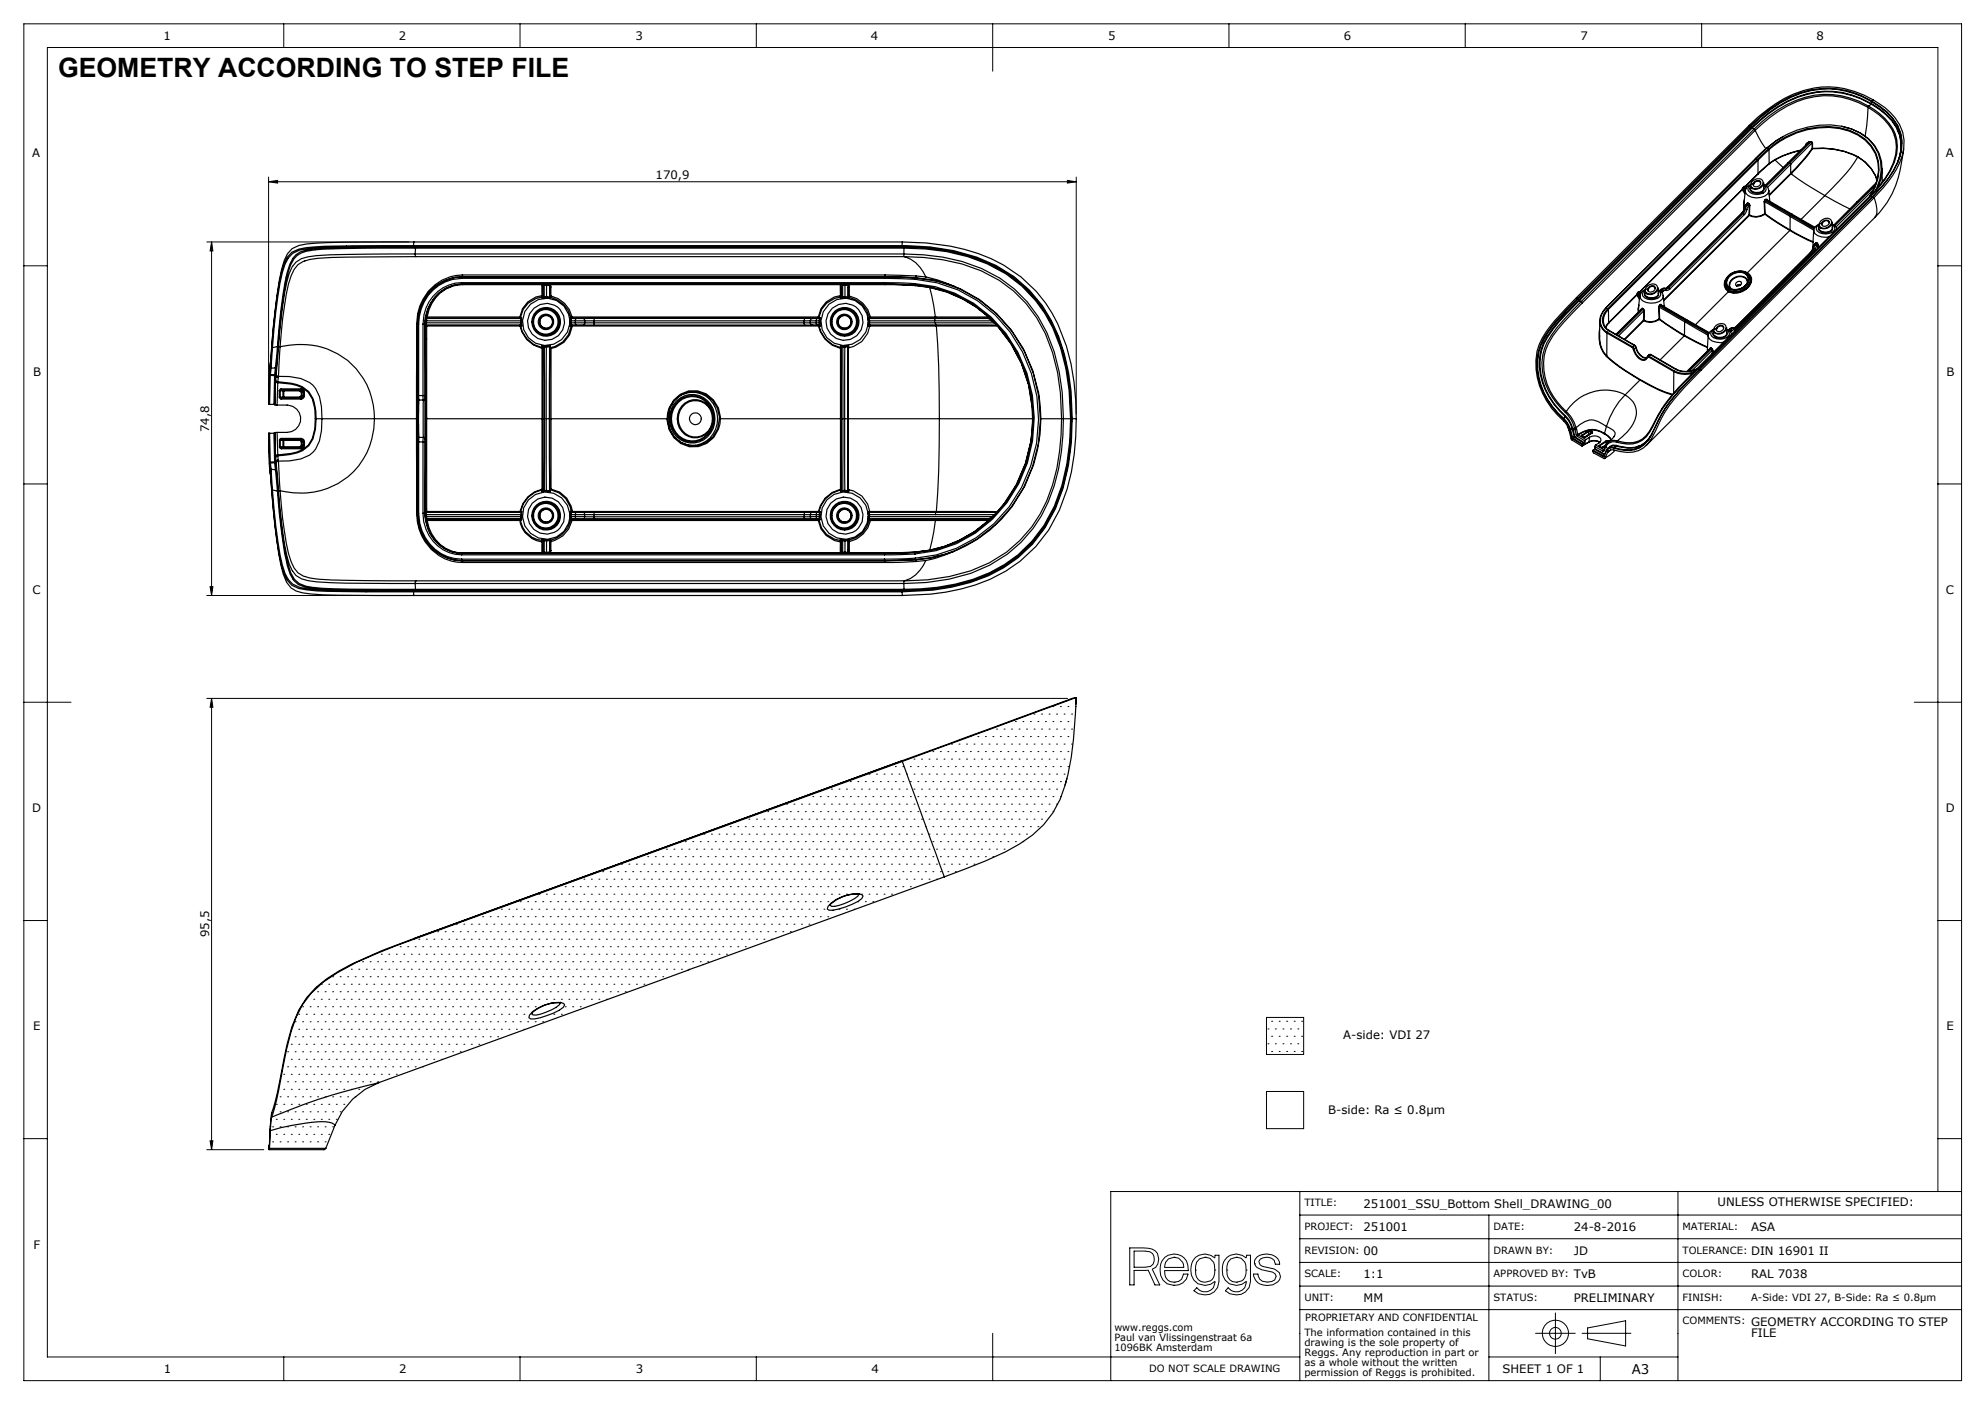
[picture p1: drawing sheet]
<svg xmlns="http://www.w3.org/2000/svg" width="420mm" height="297mm" viewBox="0 0 420 297" stroke-linecap="round" stroke-linejoin="round" font-family="sans-serif">
<defs><g id="words">
<text font-size="5.6" x="12.3" y="16.3">GEOMETRY ACCORDING TO STEP FILE</text>
<text font-size="2.8" x="345.2" y="290.7">A3</text>
<g font-size="2.5">
<text x="34.6" y="8.4">1</text>
<text x="84.4" y="8.4">2</text>
<text x="134.4" y="8.4">3</text>
<text x="184.3" y="8.4">4</text>
<text x="234.4" y="8.4">5</text>
<text x="284.3" y="8.4">6</text>
<text x="334.4" y="8.4">7</text>
<text x="384.3" y="8.4">8</text>
<text x="6.8" y="33.3">A</text>
<text x="411.7" y="33.3">A</text>
<text x="138.7" y="37.9">170,9</text>
<text x="7" y="79.5">B</text>
<text x="411.8" y="79.4">B</text>
<text x="44.2" y="91.4" transform="rotate(-90 44.2 91.4)">74,8</text>
<text x="6.9" y="125.6">C</text>
<text x="411.7" y="125.6">C</text>
<text x="6.8" y="171.8">D</text>
<text x="411.7" y="171.9">D</text>
<text x="44.2" y="198.3" transform="rotate(-90 44.2 198.3)">95,5</text>
<text x="7" y="218">E</text>
<text x="284.2" y="219.8">A-side: VDI 27</text>
<text x="411.8" y="218">E</text>
<text x="281" y="235.7">B-side: Ra ≤ 0.8µm</text>
<text x="288.5" y="255.4">251001_SSU_Bottom Shell_DRAWING_00</text>
<text x="363.4" y="255.2">UNLESS OTHERWISE SPECIFIED:</text>
<text x="288.5" y="260.4">251001</text>
<text x="333" y="260.4">24-8-2016</text>
<text x="370.5" y="260.4">ASA</text>
<text x="7.1" y="264.3">F</text>
<text x="288.5" y="265.4">00</text>
<text x="333" y="265.4">JD</text>
<text x="370.5" y="265.4">DIN 16901 II</text>
<text x="288.5" y="270.4">1:1</text>
<text x="288.5" y="275.4">MM</text>
<text x="333" y="270.4">TvB</text>
<text x="333" y="275.4">PRELIMINARY</text>
<text x="370.5" y="270.4">RAL 7038</text>
<text x="370.5" y="280.4">GEOMETRY ACCORDING TO STEP</text>
<text x="370.5" y="282.9">FILE</text>
<text x="34.7" y="290.4">1</text>
<text x="84.4" y="290.4">2</text>
<text x="134.5" y="290.4">3</text>
<text x="184.4" y="290.4">4</text>
<text x="317.9" y="290.4">SHEET 1 OF 1</text>
</g>
<g font-size="2.1">
<text x="276" y="255.2">TITLE:</text>
<text x="276" y="260.2">PROJECT:</text>
<text x="316" y="260.2">DATE:</text>
<text x="356" y="260.2">MATERIAL:</text>
<text x="276" y="265.2">REVISION:</text>
<text x="316" y="265.2">DRAWN BY:</text>
<text x="356" y="265.2">TOLERANCE:</text>
<text x="276" y="270.2">SCALE:</text>
<text x="276" y="275.2">UNIT:</text>
<text x="316" y="275.2">STATUS:</text>
<text x="316" y="270.2">APPROVED BY:</text>
<text x="356" y="270.2">COLOR:</text>
<text x="356" y="275.2">FINISH:</text>
<text x="370.5" y="275.2">A-Side: VDI 27, B-Side: Ra ≤ 0.8µm</text>
<text x="235.8" y="281.5">www.reggs.com</text>
<text x="276.2" y="279.5">PROPRIETARY AND CONFIDENTIAL</text>
<text x="356" y="280.2">COMMENTS:</text>
<text x="235.8" y="283.6">Paul van Vlissingenstraat 6a</text>
<text x="235.8" y="285.7">1096BK Amsterdam</text>
<text x="276" y="282.6">The information contained in this</text>
<text x="276" y="284.7">drawing is the sole property of</text>
<text x="276" y="286.8">Reggs. Any reproduction in part or</text>
<text x="243.1" y="290.2">DO NOT SCALE DRAWING</text>
<text x="276" y="289">as a whole without the written</text>
<text x="276" y="291.1">permission of Reggs is prohibited.</text>
</g>
</g></defs>
<g fill="none" stroke="#000" stroke-width=".21">
<path d="M5 5h410v287.1h-410zM60 5v5.1M110 5v5.1M160 5v5.1M210 5v10.1M260 5v5.1M310 5v5.1M360 5v5.1M56.8 38.4l1.9-.2v.5zM56.8 37.5v47M56.8 38.4h170.9M225.8 38.2l1.9 .2-1.9 .3z"/>
<path d="M227.7 37.5v50.1M5 56.2h5M43.7 51.2h42.8M44.8 51.2l.2 1.9h-.5zM44.8 51.2v74.8M410 56.2h5M5 102.4h5M410 102.4h5M43.7 126h42.8M44.5 124.1h.5l-.2 1.9zM5 148.6h10M43.7 147.7h182.2"/>
<path d="M44.8 147.7v95.5M44.8 147.7l.2 1.9h-.5zM197.4 159h.1M199 159h.1M200.6 159h.1M201.3 157.4h.1M202.1 159h.1M202.9 157.4h.1M203.7 159h.1M204.5 157.4h.1M205.3 155.8h.1M205.3 159h.1"/>
<path d="M206.1 157.4h.1M206.9 155.8h.1M206.9 159h.1M207.7 157.4h.1M208.5 155.8h.1M208.5 159h.1M209.3 157.4h.1M210.1 155.8h.1M210.1 159h.1M210.9 154.2h.1M210.9 157.4h.1M211.7 155.8h.1"/>
<path d="M211.7 159h.1M212.4 154.2h.1M212.4 157.4h.1M213.3 155.8h.1M213.3 159h.1M214 154.2h.1M214 157.4h.1M214.8 152.6h.1M214.8 155.8h.1M214.8 159h.1M215.6 154.2h.1M215.6 157.4h.1"/>
<path d="M216.4 152.6h.1M216.4 155.8h.1M216.4 159h.1M217.2 154.2h.1M217.2 157.4h.1M218 152.6h.1M218 155.8h.1M218 159h.1M218.8 151.1h.1M218.8 154.2h.1M218.8 157.4h.1M219.6 152.6h.1"/>
<path d="M219.6 155.8h.1M219.6 159h.1M220.4 151.1h.1M220.4 154.2h.1M220.4 157.4h.1M221.2 152.6h.1M221.2 155.8h.1M221.2 159h.1M222 151.1h.1M222 154.2h.1M222 157.4h.1M222.8 149.5h.1"/>
<path d="M222.8 152.6h.1M222.8 155.8h.1M222.8 159h.1M223.6 151.1h.1M223.6 154.2h.1M223.6 157.4h.1M224.4 149.5h.1M224.4 152.6h.1M224.4 155.8h.1M224.4 159h.1M225.1 151.1h.1M225.1 154.2h.1"/>
<path d="M225.1 157.4h.1M226 149.5h.1M226 152.6h.1M226 155.8h.1M226 159h.1M226.7 151.1h.1M226.7 154.2h.1M226.7 157.4h.1M227.5 149.5h.1M405 148.6h10M141 179.6h.1M142.6 179.6h.1"/>
<path d="M144.2 179.6h.1M145 178h.1M145.8 179.6h.1M146.6 178h.1M147.4 179.6h.1M148.2 178h.1M148.9 176.5h.1M148.9 179.6h.1M149.8 178h.1M150.5 176.5h.1M150.5 179.6h.1M151.3 178h.1"/>
<path d="M152.1 176.5h.1M152.1 179.6h.1M152.9 178h.1M153.7 176.5h.1M153.7 179.6h.1M154.5 174.9h.1M154.5 178h.1M155.3 176.5h.1M155.3 179.6h.1M156.1 174.9h.1M156.1 178h.1M156.9 176.5h.1"/>
<path d="M156.9 179.6h.1M157.7 174.9h.1M157.7 178h.1M158.5 173.3h.1M158.5 176.5h.1M158.5 179.6h.1M159.3 174.9h.1M159.3 178h.1M160.1 173.3h.1M160.1 176.5h.1M160.1 179.6h.1M160.9 174.9h.1"/>
<path d="M160.9 178h.1M161.6 173.3h.1M161.6 176.5h.1M161.6 179.6h.1M162.5 171.7h.1M162.5 174.9h.1M162.5 178h.1M163.2 173.3h.1M163.2 176.5h.1M163.2 179.6h.1M164 171.7h.1M164 174.9h.1"/>
<path d="M164 178h.1M164.8 173.3h.1M164.8 176.5h.1M164.8 179.6h.1M165.6 171.7h.1M165.6 174.9h.1M165.6 178h.1M166.4 170.1h.1M166.4 173.3h.1M166.4 176.5h.1M166.4 179.6h.1M167.2 171.7h.1"/>
<path d="M167.2 174.9h.1M167.2 178h.1M168 170.1h.1M168 173.3h.1M168 176.5h.1M168 179.6h.1M168.8 171.7h.1M168.8 174.9h.1M168.8 178h.1M169.6 170.1h.1M169.6 173.3h.1M169.6 176.5h.1"/>
<path d="M169.6 179.6h.1M170.4 171.7h.1M170.4 174.9h.1M170.4 178h.1M171.2 170.1h.1M171.2 173.3h.1M171.2 176.5h.1M171.2 179.6h.1M172 168.5h.1M172 171.7h.1M172 174.9h.1M172 178h.1"/>
<path d="M172.8 170.1h.1M172.8 173.3h.1M172.8 176.5h.1M172.8 179.6h.1M173.6 168.5h.1M173.6 171.7h.1M173.6 174.9h.1M173.6 178h.1M174.3 170.1h.1M174.3 173.3h.1M174.3 176.5h.1M174.3 179.6h.1"/>
<path d="M175.2 168.5h.1M175.2 171.7h.1M175.2 174.9h.1M175.2 178h.1M175.9 166.9h.1M175.9 170.1h.1M175.9 173.3h.1M175.9 176.5h.1M175.9 179.6h.1M176.7 168.5h.1M176.7 171.7h.1M176.7 174.9h.1"/>
<path d="M176.7 178h.1M177.5 166.9h.1M177.5 170.1h.1M177.5 173.3h.1M177.5 176.5h.1M177.5 179.6h.1M178.3 168.5h.1M178.3 171.7h.1M178.3 174.9h.1M178.3 178h.1M179.1 166.9h.1M179.1 170.1h.1"/>
<path d="M179.1 173.3h.1M179.1 176.5h.1M179.1 179.6h.1M179.9 165.3h.1M179.9 168.5h.1M179.9 171.7h.1M179.9 174.9h.1M179.9 178h.1M180.7 166.9h.1M180.7 170.1h.1M180.7 173.3h.1M180.7 176.5h.1"/>
<path d="M180.7 179.6h.1M181.5 165.3h.1M181.5 168.5h.1M181.5 171.7h.1M181.5 174.9h.1M181.5 178h.1M182.3 166.9h.1M182.3 170.1h.1M182.3 173.3h.1M182.3 176.5h.1M182.3 179.6h.1M183.1 165.3h.1"/>
<path d="M183.1 168.5h.1M183.1 171.7h.1M183.1 174.9h.1M183.1 178h.1M183.9 163.8h.1M183.9 166.9h.1M183.9 170.1h.1M183.9 173.3h.1M183.9 176.5h.1M183.9 179.6h.1M184.7 165.3h.1M184.7 168.5h.1"/>
<path d="M184.7 171.7h.1M184.7 174.9h.1M184.7 178h.1M185.5 163.8h.1M185.5 166.9h.1M185.5 170.1h.1M185.5 173.3h.1M185.5 176.5h.1M185.5 179.6h.1M186.3 165.3h.1M186.3 168.5h.1M186.3 171.7h.1"/>
<path d="M186.3 174.9h.1M186.3 178h.1M187 163.8h.1M187 166.9h.1M187 170.1h.1M187 173.3h.1M187 176.5h.1M187 179.6h.1M187.9 165.3h.1M187.9 168.5h.1M187.9 171.7h.1M187.9 174.9h.1"/>
<path d="M187.9 178h.1M188.6 163.8h.1M188.6 166.9h.1M188.6 170.1h.1M188.6 173.3h.1M188.6 176.5h.1M188.6 179.6h.1M189.4 162.2h.1M189.4 165.3h.1M189.4 168.5h.1M189.4 171.7h.1M189.4 174.9h.1"/>
<path d="M189.4 178h.1M190.2 163.8h.1M190.2 166.9h.1M190.2 170.1h.1M190.2 173.3h.1M190.2 176.5h.1M190.2 179.6h.1M191 162.2h.1M191 165.3h.1M191 168.5h.1M191 171.7h.1M191 174.9h.1"/>
<path d="M191 178h.1M191.8 163.8h.1M191.8 166.9h.1M191.8 170.1h.1M191.8 173.3h.1M191.8 176.5h.1M191.8 179.6h.1M192.6 162.2h.1M192.6 165.3h.1M192.6 168.5h.1M192.6 171.7h.1M192.6 174.9h.1"/>
<path d="M192.6 178h.1M193.4 160.6h.1M193.4 163.8h.1M193.4 166.9h.1M193.4 170.1h.1M193.4 173.3h.1M193.4 176.5h.1M193.4 179.6h.1M194.2 162.2h.1M194.2 165.3h.1M194.2 168.5h.1M194.2 171.7h.1"/>
<path d="M194.2 174.9h.1M194.2 178h.1M195 160.6h.1M195 163.8h.1M195 166.9h.1M195 170.1h.1M195 173.3h.1M195 176.5h.1M195 179.6h.1M195.8 162.2h.1M195.8 165.3h.1M195.8 168.5h.1"/>
<path d="M195.8 171.7h.1M195.8 174.9h.1M195.8 178h.1M196.6 160.6h.1M196.6 163.8h.1M196.6 166.9h.1M196.6 170.1h.1M196.6 173.3h.1M196.6 176.5h.1M196.6 179.6h.1M197.4 162.2h.1M197.4 165.3h.1"/>
<path d="M197.4 168.5h.1M197.4 171.7h.1M197.4 174.9h.1M197.4 178h.1M198.2 160.6h.1M198.2 163.8h.1M198.2 166.9h.1M198.2 170.1h.1M198.2 173.3h.1M198.2 176.5h.1M198.2 179.6h.1M199 162.2h.1"/>
<path d="M199 165.3h.1M199 168.5h.1M199 171.7h.1M199 174.9h.1M199 178h.1M199.7 160.6h.1M199.7 163.8h.1M199.7 166.9h.1M199.7 170.1h.1M199.7 173.3h.1M199.7 176.5h.1M199.7 179.6h.1"/>
<path d="M200.6 162.2h.1M200.6 165.3h.1M200.6 168.5h.1M200.6 171.7h.1M200.6 174.9h.1M200.6 178h.1M201.3 160.6h.1M201.3 163.8h.1M201.3 166.9h.1M201.3 170.1h.1M201.3 173.3h.1M201.3 176.5h.1"/>
<path d="M201.3 179.6h.1M202.1 162.2h.1M202.1 165.3h.1M202.1 168.5h.1M202.1 171.7h.1M202.1 174.9h.1M202.1 178h.1M202.9 160.6h.1M202.9 163.8h.1M202.9 166.9h.1M202.9 170.1h.1M202.9 173.3h.1"/>
<path d="M202.9 176.5h.1M202.9 179.6h.1M203.7 162.2h.1M203.7 165.3h.1M203.7 168.5h.1M203.7 171.7h.1M203.7 174.9h.1M203.7 178h.1M204.5 160.6h.1M204.5 163.8h.1M204.5 166.9h.1M204.5 170.1h.1"/>
<path d="M204.5 173.3h.1M204.5 176.5h.1M204.5 179.6h.1M205.3 162.2h.1M205.3 165.3h.1M205.3 168.5h.1M205.3 171.7h.1M205.3 174.9h.1M205.3 178h.1M206.1 160.6h.1M206.1 163.8h.1M206.1 166.9h.1"/>
<path d="M206.1 170.1h.1M206.1 173.3h.1M206.1 176.5h.1M206.1 179.6h.1M206.9 162.2h.1M206.9 165.3h.1M206.9 168.5h.1M206.9 171.7h.1M206.9 174.9h.1M206.9 178h.1M207.7 160.6h.1M207.7 163.8h.1"/>
<path d="M207.7 166.9h.1M207.7 170.1h.1M207.7 173.3h.1M207.7 176.5h.1M207.7 179.6h.1M208.5 162.2h.1M208.5 165.3h.1M208.5 168.5h.1M208.5 171.7h.1M208.5 174.9h.1M208.5 178h.1M209.3 160.6h.1"/>
<path d="M209.3 163.8h.1M209.3 166.9h.1M209.3 170.1h.1M209.3 173.3h.1M209.3 176.5h.1M209.3 179.6h.1M210.1 162.2h.1M210.1 165.3h.1M210.1 168.5h.1M210.1 171.7h.1M210.1 174.9h.1M210.1 178h.1"/>
<path d="M210.9 160.6h.1M210.9 163.8h.1M210.9 166.9h.1M210.9 170.1h.1M210.9 173.3h.1M210.9 176.5h.1M210.9 179.6h.1M211.7 162.2h.1M211.7 165.3h.1M211.7 168.5h.1M211.7 171.7h.1M211.7 174.9h.1"/>
<path d="M211.7 178h.1M212.4 160.6h.1M212.4 163.8h.1M212.4 166.9h.1M212.4 170.1h.1M212.4 173.3h.1M212.4 176.5h.1M212.4 179.6h.1M213.3 162.2h.1M213.3 165.3h.1M213.3 168.5h.1M213.3 171.7h.1"/>
<path d="M213.3 174.9h.1M213.3 178h.1M214 160.6h.1M214 163.8h.1M214 166.9h.1M214 170.1h.1M214 173.3h.1M214 176.5h.1M214.8 162.2h.1M214.8 165.3h.1M214.8 168.5h.1M214.8 171.7h.1"/>
<path d="M214.8 174.9h.1M214.8 178h.1M215.6 160.6h.1M215.6 163.8h.1M215.6 166.9h.1M215.6 170.1h.1M215.6 173.3h.1M215.6 176.5h.1M216.4 162.2h.1M216.4 165.3h.1M216.4 168.5h.1M216.4 171.7h.1"/>
<path d="M216.4 174.9h.1M216.4 178h.1M217.2 160.6h.1M217.2 163.8h.1M217.2 166.9h.1M217.2 170.1h.1M217.2 173.3h.1M217.2 176.5h.1M218 162.2h.1M218 165.3h.1M218 168.5h.1M218 171.7h.1"/>
<path d="M218 174.9h.1M218.8 160.6h.1M218.8 163.8h.1M218.8 166.9h.1M218.8 170.1h.1M218.8 173.3h.1M219.6 162.2h.1M219.6 165.3h.1M219.6 168.5h.1M219.6 171.7h.1M219.6 174.9h.1M220.4 160.6h.1"/>
<path d="M220.4 163.8h.1M220.4 166.9h.1M220.4 170.1h.1M220.4 173.3h.1M221.2 162.2h.1M221.2 165.3h.1M221.2 168.5h.1M221.2 171.7h.1M222 160.6h.1M222 163.8h.1M222 166.9h.1M222 170.1h.1"/>
<path d="M222.8 162.2h.1M222.8 165.3h.1M222.8 168.5h.1M222.8 171.7h.1M223.6 160.6h.1M223.6 163.8h.1M223.6 166.9h.1M223.6 170.1h.1M224.4 162.2h.1M224.4 165.3h.1M224.4 168.5h.1M225.1 160.6h.1"/>
<path d="M225.1 163.8h.1M226 162.2h.1M5 194.7h5M88.6 198.7h.1M90.2 198.7h.1M91.8 198.7h.1M92.6 197.1h.1M93.4 198.7h.1M94.2 197.1h.1M95 198.7h.1M95.8 197.1h.1M96.6 195.5h.1"/>
<path d="M96.6 198.7h.1M97.4 197.1h.1M98.1 195.5h.1M98.1 198.7h.1M99 197.1h.1M99.7 195.5h.1M99.7 198.7h.1M100.5 197.1h.1M101.3 195.5h.1M101.3 198.7h.1M102.1 193.9h.1M102.1 197.1h.1"/>
<path d="M102.9 195.5h.1M102.9 198.7h.1M103.7 193.9h.1M103.7 197.1h.1M104.5 195.5h.1M104.5 198.7h.1M105.3 193.9h.1M105.3 197.1h.1M106.1 192.3h.1M106.1 195.5h.1M106.1 198.7h.1M106.9 193.9h.1"/>
<path d="M106.9 197.1h.1M107.7 192.3h.1M107.7 195.5h.1M107.7 198.7h.1M108.5 193.9h.1M108.5 197.1h.1M109.3 192.3h.1M109.3 195.5h.1M109.3 198.7h.1M110.1 190.7h.1M110.1 193.9h.1M110.1 197.1h.1"/>
<path d="M110.8 192.3h.1M110.8 195.5h.1M110.8 198.7h.1M111.7 190.7h.1M111.7 193.9h.1M111.7 197.1h.1M112.4 192.3h.1M112.4 195.5h.1M112.4 198.7h.1M113.2 190.7h.1M113.2 193.9h.1M113.2 197.1h.1"/>
<path d="M114 189.2h.1M114 192.3h.1M114 195.5h.1M114 198.7h.1M114.8 190.7h.1M114.8 193.9h.1M114.8 197.1h.1M115.6 189.2h.1M115.6 192.3h.1M115.6 195.5h.1M115.6 198.7h.1M116.4 190.7h.1"/>
<path d="M116.4 193.9h.1M116.4 197.1h.1M117.2 189.2h.1M117.2 192.3h.1M117.2 195.5h.1M117.2 198.7h.1M118 190.7h.1M118 193.9h.1M118 197.1h.1M118.8 189.2h.1M118.8 192.3h.1M118.8 195.5h.1"/>
<path d="M118.8 198.7h.1M119.6 187.6h.1M119.6 190.7h.1M119.6 193.9h.1M119.6 197.1h.1M120.4 189.2h.1M120.4 192.3h.1M120.4 195.5h.1M120.4 198.7h.1M121.2 187.6h.1M121.2 190.7h.1M121.2 193.9h.1"/>
<path d="M121.2 197.1h.1M122 189.2h.1M122 192.3h.1M122 195.5h.1M122 198.7h.1M122.8 187.6h.1M122.8 190.7h.1M122.8 193.9h.1M122.8 197.1h.1M123.5 186h.1M123.5 189.2h.1M123.5 192.3h.1"/>
<path d="M123.5 195.5h.1M123.5 198.7h.1M124.4 187.6h.1M124.4 190.7h.1M124.4 193.9h.1M124.4 197.1h.1M125.1 186h.1M125.1 189.2h.1M125.1 192.3h.1M125.1 195.5h.1M125.1 198.7h.1M125.9 187.6h.1"/>
<path d="M125.9 190.7h.1M125.9 193.9h.1M125.9 197.1h.1M126.7 186h.1M126.7 189.2h.1M126.7 192.3h.1M126.7 195.5h.1M126.7 198.7h.1M127.5 184.4h.1M127.5 187.6h.1M127.5 190.7h.1M127.5 193.9h.1"/>
<path d="M127.5 197.1h.1M128.3 186h.1M128.3 189.2h.1M128.3 192.3h.1M128.3 195.5h.1M128.3 198.7h.1M129.1 184.4h.1M129.1 187.6h.1M129.1 190.7h.1M129.1 193.9h.1M129.1 197.1h.1M129.9 186h.1"/>
<path d="M129.9 189.2h.1M129.9 192.3h.1M129.9 195.5h.1M129.9 198.7h.1M130.7 184.4h.1M130.7 187.6h.1M130.7 190.7h.1M130.7 193.9h.1M130.7 197.1h.1M131.5 182.8h.1M131.5 186h.1M131.5 189.2h.1"/>
<path d="M131.5 192.3h.1M131.5 195.5h.1M131.5 198.7h.1M132.3 184.4h.1M132.3 187.6h.1M132.3 190.7h.1M132.3 193.9h.1M132.3 197.1h.1M133.1 182.8h.1M133.1 186h.1M133.1 189.2h.1M133.1 192.3h.1"/>
<path d="M133.1 195.5h.1M133.1 198.7h.1M133.9 184.4h.1M133.9 187.6h.1M133.9 190.7h.1M133.9 193.9h.1M133.9 197.1h.1M134.7 182.8h.1M134.7 186h.1M134.7 189.2h.1M134.7 192.3h.1M134.7 195.5h.1"/>
<path d="M134.7 198.7h.1M135.5 184.4h.1M135.5 187.6h.1M135.5 190.7h.1M135.5 193.9h.1M135.5 197.1h.1M136.2 182.8h.1M136.2 186h.1M136.2 189.2h.1M136.2 192.3h.1M136.2 195.5h.1M136.2 198.7h.1"/>
<path d="M137.1 181.2h.1M137.1 184.4h.1M137.1 187.6h.1M137.1 190.7h.1M137.1 193.9h.1M137.1 197.1h.1M137.8 182.8h.1M137.8 186h.1M137.8 189.2h.1M137.8 192.3h.1M137.8 195.5h.1M137.8 198.7h.1"/>
<path d="M138.6 181.2h.1M138.6 184.4h.1M138.6 187.6h.1M138.6 190.7h.1M138.6 193.9h.1M138.6 197.1h.1M139.4 182.8h.1M139.4 186h.1M139.4 189.2h.1M139.4 192.3h.1M139.4 195.5h.1M139.4 198.7h.1"/>
<path d="M140.2 181.2h.1M140.2 184.4h.1M140.2 187.6h.1M140.2 190.7h.1M140.2 193.9h.1M140.2 197.1h.1M141 182.8h.1M141 186h.1M141 189.2h.1M141 192.3h.1M141 195.5h.1M141 198.7h.1"/>
<path d="M141.8 181.2h.1M141.8 184.4h.1M141.8 187.6h.1M141.8 190.7h.1M141.8 193.9h.1M141.8 197.1h.1M142.6 182.8h.1M142.6 186h.1M142.6 189.2h.1M142.6 192.3h.1M142.6 195.5h.1M142.6 198.7h.1"/>
<path d="M143.4 181.2h.1M143.4 184.4h.1M143.4 187.6h.1M143.4 190.7h.1M143.4 193.9h.1M143.4 197.1h.1M144.2 182.8h.1M144.2 186h.1M144.2 189.2h.1M144.2 192.3h.1M144.2 195.5h.1M144.2 198.7h.1"/>
<path d="M145 181.2h.1M145 184.4h.1M145 187.6h.1M145 190.7h.1M145 193.9h.1M145 197.1h.1M145.8 182.8h.1M145.8 186h.1M145.8 189.2h.1M145.8 192.3h.1M145.8 195.5h.1M145.8 198.7h.1"/>
<path d="M146.6 181.2h.1M146.6 184.4h.1M146.6 187.6h.1M146.6 190.7h.1M146.6 193.9h.1M146.6 197.1h.1M147.4 182.8h.1M147.4 186h.1M147.4 189.2h.1M147.4 192.3h.1M147.4 195.5h.1M147.4 198.7h.1"/>
<path d="M148.2 181.2h.1M148.2 184.4h.1M148.2 187.6h.1M148.2 190.7h.1M148.2 193.9h.1M148.2 197.1h.1M148.9 182.8h.1M148.9 186h.1M148.9 189.2h.1M148.9 192.3h.1M148.9 195.5h.1M148.9 198.7h.1"/>
<path d="M149.8 181.2h.1M149.8 184.4h.1M149.8 187.6h.1M149.8 190.7h.1M149.8 193.9h.1M149.8 197.1h.1M150.5 182.8h.1M150.5 186h.1M150.5 189.2h.1M150.5 192.3h.1M150.5 195.5h.1M150.5 198.7h.1"/>
<path d="M151.3 181.2h.1M151.3 184.4h.1M151.3 187.6h.1M151.3 190.7h.1M151.3 193.9h.1M151.3 197.1h.1M152.1 182.8h.1M152.1 186h.1M152.1 189.2h.1M152.1 192.3h.1M152.1 195.5h.1M152.1 198.7h.1"/>
<path d="M152.9 181.2h.1M152.9 184.4h.1M152.9 187.6h.1M152.9 190.7h.1M152.9 193.9h.1M152.9 197.1h.1M153.7 182.8h.1M153.7 186h.1M153.7 189.2h.1M153.7 192.3h.1M153.7 195.5h.1M153.7 198.7h.1"/>
<path d="M154.5 181.2h.1M154.5 184.4h.1M154.5 187.6h.1M154.5 190.7h.1M154.5 193.9h.1M154.5 197.1h.1M155.3 182.8h.1M155.3 186h.1M155.3 189.2h.1M155.3 192.3h.1M155.3 195.5h.1M155.3 198.7h.1"/>
<path d="M156.1 181.2h.1M156.1 184.4h.1M156.1 187.6h.1M156.1 190.7h.1M156.1 193.9h.1M156.1 197.1h.1M156.9 182.8h.1M156.9 186h.1M156.9 189.2h.1M156.9 192.3h.1M156.9 195.5h.1M156.9 198.7h.1"/>
<path d="M157.7 181.2h.1M157.7 184.4h.1M157.7 187.6h.1M157.7 190.7h.1M157.7 193.9h.1M157.7 197.1h.1M158.5 182.8h.1M158.5 186h.1M158.5 189.2h.1M158.5 192.3h.1M158.5 195.5h.1M158.5 198.7h.1"/>
<path d="M159.3 181.2h.1M159.3 184.4h.1M159.3 187.6h.1M159.3 190.7h.1M159.3 193.9h.1M159.3 197.1h.1M160.1 182.8h.1M160.1 186h.1M160.1 189.2h.1M160.1 192.3h.1M160.1 195.5h.1M160.1 198.7h.1"/>
<path d="M160.9 181.2h.1M160.9 184.4h.1M160.9 187.6h.1M160.9 190.7h.1M160.9 193.9h.1M160.9 197.1h.1M161.6 182.8h.1M161.6 186h.1M161.6 189.2h.1M161.6 192.3h.1M161.6 195.5h.1M161.6 198.7h.1"/>
<path d="M162.5 181.2h.1M162.5 184.4h.1M162.5 187.6h.1M162.5 190.7h.1M162.5 193.9h.1M162.5 197.1h.1M163.2 182.8h.1M163.2 186h.1M163.2 189.2h.1M163.2 192.3h.1M163.2 195.5h.1M163.2 198.7h.1"/>
<path d="M164 181.2h.1M164 184.4h.1M164 187.6h.1M164 190.7h.1M164 193.9h.1M164 197.1h.1M164.8 182.8h.1M164.8 186h.1M164.8 189.2h.1M164.8 192.3h.1M164.8 195.5h.1M165.6 181.2h.1"/>
<path d="M165.6 184.4h.1M165.6 187.6h.1M165.6 190.7h.1M165.6 193.9h.1M165.6 197.1h.1M166.4 182.8h.1M166.4 186h.1M166.4 189.2h.1M166.4 192.3h.1M166.4 195.5h.1M167.2 181.2h.1M167.2 184.4h.1"/>
<path d="M167.2 187.6h.1M167.2 190.7h.1M167.2 193.9h.1M167.2 197.1h.1M168 182.8h.1M168 186h.1M168 189.2h.1M168 192.3h.1M168 195.5h.1M168.8 181.2h.1M168.8 184.4h.1M168.8 187.6h.1"/>
<path d="M168.8 190.7h.1M168.8 193.9h.1M169.6 182.8h.1M169.6 186h.1M169.6 189.2h.1M169.6 192.3h.1M169.6 195.5h.1M170.4 181.2h.1M170.4 184.4h.1M170.4 187.6h.1M170.4 190.7h.1M170.4 193.9h.1"/>
<path d="M171.2 182.8h.1M171.2 186h.1M171.2 189.2h.1M171.2 192.3h.1M171.2 195.5h.1M172 181.2h.1M172 184.4h.1M172 187.6h.1M172 190.7h.1M172 193.9h.1M172.8 182.8h.1M172.8 186h.1"/>
<path d="M172.8 189.2h.1M172.8 192.3h.1M173.6 181.2h.1M173.6 184.4h.1M173.6 187.6h.1M173.6 190.7h.1M173.6 193.9h.1M174.3 182.8h.1M174.3 186h.1M174.3 189.2h.1M174.3 192.3h.1M175.2 181.2h.1"/>
<path d="M175.2 184.4h.1M175.2 187.6h.1M175.2 190.7h.1M175.2 193.9h.1M175.9 182.8h.1M175.9 186h.1M175.9 189.2h.1M176.7 181.2h.1M176.7 184.4h.1M176.7 187.6h.1M177.5 182.8h.1M177.5 186h.1"/>
<path d="M177.5 189.2h.1M177.5 192.3h.1M178.3 181.2h.1M178.3 184.4h.1M178.3 187.6h.1M179.1 182.8h.1M179.1 186h.1M179.1 189.2h.1M179.1 192.3h.1M179.9 181.2h.1M179.9 184.4h.1M179.9 187.6h.1"/>
<path d="M180.7 182.8h.1M180.7 186h.1M180.7 189.2h.1M180.7 192.3h.1M181.5 181.2h.1M181.5 184.4h.1M181.5 187.6h.1M181.5 190.7h.1M182.3 182.8h.1M182.3 186h.1M182.3 189.2h.1M183.1 181.2h.1"/>
<path d="M183.1 184.4h.1M183.1 187.6h.1M183.1 190.7h.1M183.9 182.8h.1M183.9 186h.1M183.9 189.2h.1M184.7 181.2h.1M184.7 184.4h.1M184.7 187.6h.1M184.7 190.7h.1M185.5 182.8h.1M185.5 186h.1"/>
<path d="M185.5 189.2h.1M186.3 181.2h.1M186.3 184.4h.1M186.3 187.6h.1M187 182.8h.1M187 186h.1M187 189.2h.1M187.9 181.2h.1M187.9 184.4h.1M187.9 187.6h.1M188.6 182.8h.1M188.6 186h.1"/>
<path d="M188.6 189.2h.1M189.4 181.2h.1M189.4 184.4h.1M189.4 187.6h.1M190.2 182.8h.1M190.2 186h.1M191 181.2h.1M191 184.4h.1M191 187.6h.1M191.8 182.8h.1M191.8 186h.1M192.6 181.2h.1"/>
<path d="M192.6 184.4h.1M192.6 187.6h.1M193.4 182.8h.1M193.4 186h.1M194.2 181.2h.1M194.2 184.4h.1M195 182.8h.1M195 186h.1M195.8 181.2h.1M195.8 184.4h.1M196.6 182.8h.1M196.6 186h.1"/>
<path d="M197.4 181.2h.1M197.4 184.4h.1M198.2 182.8h.1M198.2 186h.1M199 181.2h.1M199 184.4h.1M199.7 182.8h.1M200.6 181.2h.1M200.6 184.4h.1M201.3 182.8h.1M202.1 181.2h.1M202.1 184.4h.1"/>
<path d="M202.9 182.8h.1M203.7 181.2h.1M204.5 182.8h.1M205.3 181.2h.1M206.1 182.8h.1M206.9 181.2h.1M208.5 181.2h.1M210.1 181.2h.1M410 194.7h5M62.4 216.1h.1M62.4 219.3h.1M63.2 214.6h.1"/>
<path d="M63.2 217.7h.1M64 213h.1M64 216.1h.1M64 219.3h.1M64.8 214.6h.1M64.8 217.7h.1M65.6 213h.1M65.6 216.1h.1M65.6 219.3h.1M66.4 211.4h.1M66.4 214.6h.1M66.4 217.7h.1"/>
<path d="M67.2 209.8h.1M67.2 213h.1M67.2 216.1h.1M67.2 219.3h.1M68 208.2h.1M68 211.4h.1M68 214.6h.1M68 217.7h.1M68.8 209.8h.1M68.8 213h.1M68.8 216.1h.1M68.8 219.3h.1"/>
<path d="M69.6 208.2h.1M69.6 211.4h.1M69.6 214.6h.1M69.6 217.7h.1M70.4 206.6h.1M70.4 209.8h.1M70.4 213h.1M70.4 216.1h.1M70.4 219.3h.1M71.2 208.2h.1M71.2 211.4h.1M71.2 214.6h.1"/>
<path d="M71.2 217.7h.1M72 206.6h.1M72 209.8h.1M72 213h.1M72 216.1h.1M72 219.3h.1M72.7 208.2h.1M72.7 211.4h.1M72.7 214.6h.1M72.7 217.7h.1M73.6 206.6h.1M73.6 209.8h.1"/>
<path d="M73.6 213h.1M73.6 216.1h.1M73.6 219.3h.1M74.3 205h.1M74.3 208.2h.1M74.3 211.4h.1M74.3 214.6h.1M74.3 217.7h.1M75.1 206.6h.1M75.1 209.8h.1M75.1 213h.1M75.1 216.1h.1"/>
<path d="M75.1 219.3h.1M75.9 205h.1M75.9 208.2h.1M75.9 211.4h.1M75.9 214.6h.1M75.9 217.7h.1M76.7 203.4h.1M76.7 206.6h.1M76.7 209.8h.1M76.7 213h.1M76.7 216.1h.1M76.7 219.3h.1"/>
<path d="M77.5 205h.1M77.5 208.2h.1M77.5 211.4h.1M77.5 214.6h.1M77.5 217.7h.1M78.3 203.4h.1M78.3 206.6h.1M78.3 209.8h.1M78.3 213h.1M78.3 216.1h.1M78.3 219.3h.1M79.1 205h.1"/>
<path d="M79.1 208.2h.1M79.1 211.4h.1M79.1 214.6h.1M79.1 217.7h.1M79.9 203.4h.1M79.9 206.6h.1M79.9 209.8h.1M79.9 213h.1M79.9 216.1h.1M79.9 219.3h.1M80.7 201.9h.1M80.7 205h.1"/>
<path d="M80.7 208.2h.1M80.7 211.4h.1M80.7 214.6h.1M80.7 217.7h.1M81.5 203.4h.1M81.5 206.6h.1M81.5 209.8h.1M81.5 213h.1M81.5 216.1h.1M81.5 219.3h.1M82.3 201.9h.1M82.3 205h.1"/>
<path d="M82.3 208.2h.1M82.3 211.4h.1M82.3 214.6h.1M82.3 217.7h.1M83.1 203.4h.1M83.1 206.6h.1M83.1 209.8h.1M83.1 213h.1M83.1 216.1h.1M83.1 219.3h.1M83.9 201.9h.1M83.9 205h.1"/>
<path d="M83.9 208.2h.1M83.9 211.4h.1M83.9 214.6h.1M83.9 217.7h.1M84.7 200.3h.1M84.7 203.4h.1M84.7 206.6h.1M84.7 209.8h.1M84.7 213h.1M84.7 216.1h.1M84.7 219.3h.1M85.4 201.9h.1"/>
<path d="M85.4 205h.1M85.4 208.2h.1M85.4 211.4h.1M85.4 214.6h.1M85.4 217.7h.1M86.3 200.3h.1M86.3 203.4h.1M86.3 206.6h.1M86.3 209.8h.1M86.3 213h.1M86.3 216.1h.1M86.3 219.3h.1"/>
<path d="M87 201.9h.1M87 205h.1M87 208.2h.1M87 211.4h.1M87 214.6h.1M87 217.7h.1M87.8 200.3h.1M87.8 203.4h.1M87.8 206.6h.1M87.8 209.8h.1M87.8 213h.1M87.8 216.1h.1"/>
<path d="M87.8 219.3h.1M88.6 201.9h.1M88.6 205h.1M88.6 208.2h.1M88.6 211.4h.1M88.6 214.6h.1M88.6 217.7h.1M89.4 200.3h.1M89.4 203.4h.1M89.4 206.6h.1M89.4 209.8h.1M89.4 213h.1"/>
<path d="M89.4 216.1h.1M89.4 219.3h.1M90.2 201.9h.1M90.2 205h.1M90.2 208.2h.1M90.2 211.4h.1M90.2 214.6h.1M90.2 217.7h.1M91 200.3h.1M91 203.4h.1M91 206.6h.1M91 209.8h.1"/>
<path d="M91 213h.1M91 216.1h.1M91 219.3h.1M91.8 201.9h.1M91.8 205h.1M91.8 208.2h.1M91.8 211.4h.1M91.8 214.6h.1M91.8 217.7h.1M92.6 200.3h.1M92.6 203.4h.1M92.6 206.6h.1"/>
<path d="M92.6 209.8h.1M92.6 213h.1M92.6 216.1h.1M92.6 219.3h.1M93.4 201.9h.1M93.4 205h.1M93.4 208.2h.1M93.4 211.4h.1M93.4 214.6h.1M93.4 217.7h.1M94.2 200.3h.1M94.2 203.4h.1"/>
<path d="M94.2 206.6h.1M94.2 209.8h.1M94.2 213h.1M94.2 216.1h.1M94.2 219.3h.1M95 201.9h.1M95 205h.1M95 208.2h.1M95 211.4h.1M95 214.6h.1M95 217.7h.1M95.8 200.3h.1"/>
<path d="M95.8 203.4h.1M95.8 206.6h.1M95.8 209.8h.1M95.8 213h.1M95.8 216.1h.1M95.8 219.3h.1M96.6 201.9h.1M96.6 205h.1M96.6 208.2h.1M96.6 211.4h.1M96.6 214.6h.1M96.6 217.7h.1"/>
<path d="M97.4 200.3h.1M97.4 203.4h.1M97.4 206.6h.1M97.4 209.8h.1M97.4 213h.1M97.4 216.1h.1M97.4 219.3h.1M98.1 201.9h.1M98.1 205h.1M98.1 208.2h.1M98.1 211.4h.1M98.1 214.6h.1"/>
<path d="M98.1 217.7h.1M99 200.3h.1M99 203.4h.1M99 206.6h.1M99 209.8h.1M99 213h.1M99 216.1h.1M99 219.3h.1M99.7 201.9h.1M99.7 205h.1M99.7 208.2h.1M99.7 211.4h.1"/>
<path d="M99.7 214.6h.1M99.7 217.7h.1M100.5 200.3h.1M100.5 203.4h.1M100.5 206.6h.1M100.5 209.8h.1M100.5 213h.1M100.5 216.1h.1M100.5 219.3h.1M101.3 201.9h.1M101.3 205h.1M101.3 208.2h.1"/>
<path d="M101.3 211.4h.1M101.3 214.6h.1M101.3 217.7h.1M102.1 200.3h.1M102.1 203.4h.1M102.1 206.6h.1M102.1 209.8h.1M102.1 213h.1M102.1 216.1h.1M102.1 219.3h.1M102.9 201.9h.1M102.9 205h.1"/>
<path d="M102.9 208.2h.1M102.9 211.4h.1M102.9 214.6h.1M102.9 217.7h.1M103.7 200.3h.1M103.7 203.4h.1M103.7 206.6h.1M103.7 209.8h.1M103.7 213h.1M103.7 216.1h.1M103.7 219.3h.1M104.5 201.9h.1"/>
<path d="M104.5 205h.1M104.5 208.2h.1M104.5 211.4h.1M104.5 214.6h.1M104.5 217.7h.1M105.3 200.3h.1M105.3 203.4h.1M105.3 206.6h.1M105.3 209.8h.1M105.3 213h.1M105.3 216.1h.1M105.3 219.3h.1"/>
<path d="M106.1 201.9h.1M106.1 205h.1M106.1 208.2h.1M106.1 211.4h.1M106.1 214.6h.1M106.1 217.7h.1M106.9 200.3h.1M106.9 203.4h.1M106.9 206.6h.1M106.9 209.8h.1M106.9 213h.1M106.9 216.1h.1"/>
<path d="M107.7 201.9h.1M107.7 205h.1M107.7 208.2h.1M107.7 211.4h.1M107.7 214.6h.1M107.7 217.7h.1M108.5 200.3h.1M108.5 203.4h.1M108.5 206.6h.1M108.5 209.8h.1M108.5 213h.1M108.5 216.1h.1"/>
<path d="M109.3 201.9h.1M109.3 205h.1M109.3 208.2h.1M109.3 211.4h.1M109.3 214.6h.1M109.3 217.7h.1M110.1 200.3h.1M110.1 203.4h.1M110.1 206.6h.1M110.1 209.8h.1M110.1 213h.1M110.1 216.1h.1"/>
<path d="M110.8 201.9h.1M110.8 205h.1M110.8 208.2h.1M110.8 211.4h.1M110.8 214.6h.1M110.8 217.7h.1M111.7 200.3h.1M111.7 203.4h.1M111.7 206.6h.1M111.7 209.8h.1M111.7 213h.1M111.7 216.1h.1"/>
<path d="M112.4 201.9h.1M112.4 205h.1M112.4 208.2h.1M112.4 211.4h.1M113.2 200.3h.1M113.2 203.4h.1M113.2 206.6h.1M113.2 209.8h.1M113.2 213h.1M113.2 216.1h.1M114 201.9h.1M114 205h.1"/>
<path d="M114 208.2h.1M114 211.4h.1M114.8 200.3h.1M114.8 203.4h.1M114.8 206.6h.1M114.8 209.8h.1M114.8 216.1h.1M115.6 201.9h.1M115.6 205h.1M115.6 208.2h.1M115.6 211.4h.1M116.4 200.3h.1"/>
<path d="M116.4 203.4h.1M116.4 206.6h.1M116.4 209.8h.1M117.2 201.9h.1M117.2 205h.1M117.2 208.2h.1M117.2 211.4h.1M117.2 214.6h.1M118 200.3h.1M118 203.4h.1M118 206.6h.1M118 209.8h.1"/>
<path d="M118.8 201.9h.1M118.8 205h.1M118.8 208.2h.1M118.8 211.4h.1M118.8 214.6h.1M119.6 200.3h.1M119.6 203.4h.1M119.6 206.6h.1M119.6 209.8h.1M119.6 213h.1M120.4 201.9h.1M120.4 205h.1"/>
<path d="M120.4 208.2h.1M120.4 211.4h.1M121.2 200.3h.1M121.2 203.4h.1M121.2 206.6h.1M121.2 209.8h.1M121.2 213h.1M122 201.9h.1M122 205h.1M122 208.2h.1M122 211.4h.1M122.8 200.3h.1"/>
<path d="M122.8 203.4h.1M122.8 206.6h.1M122.8 209.8h.1M122.8 213h.1M123.5 201.9h.1M123.5 205h.1M123.5 208.2h.1M123.5 211.4h.1M124.4 200.3h.1M124.4 203.4h.1M124.4 206.6h.1M124.4 209.8h.1"/>
<path d="M125.1 201.9h.1M125.1 205h.1M125.1 208.2h.1M125.1 211.4h.1M125.9 200.3h.1M125.9 203.4h.1M125.9 206.6h.1M125.9 209.8h.1M126.7 201.9h.1M126.7 205h.1M126.7 208.2h.1M126.7 211.4h.1"/>
<path d="M127.5 200.3h.1M127.5 203.4h.1M127.5 206.6h.1M127.5 209.8h.1M128.3 201.9h.1M128.3 205h.1M128.3 208.2h.1M128.3 211.4h.1M129.1 200.3h.1M129.1 203.4h.1M129.1 206.6h.1M129.1 209.8h.1"/>
<path d="M129.9 201.9h.1M129.9 205h.1M129.9 208.2h.1M130.7 200.3h.1M130.7 203.4h.1M130.7 206.6h.1M130.7 209.8h.1M131.5 201.9h.1M131.5 205h.1M131.5 208.2h.1M132.3 200.3h.1M132.3 203.4h.1"/>
<path d="M132.3 206.6h.1M132.3 209.8h.1M133.1 201.9h.1M133.1 205h.1M133.1 208.2h.1M133.9 200.3h.1M133.9 203.4h.1M133.9 206.6h.1M134.7 201.9h.1M134.7 205h.1M134.7 208.2h.1M135.5 200.3h.1"/>
<path d="M135.5 203.4h.1M135.5 206.6h.1M136.2 201.9h.1M136.2 205h.1M136.2 208.2h.1M137.1 200.3h.1M137.1 203.4h.1M137.1 206.6h.1M137.8 201.9h.1M137.8 205h.1M138.6 200.3h.1M138.6 203.4h.1"/>
<path d="M138.6 206.6h.1M139.4 201.9h.1M139.4 205h.1M140.2 200.3h.1M140.2 203.4h.1M140.2 206.6h.1M141 201.9h.1M141 205h.1M141.8 200.3h.1M141.8 203.4h.1M142.6 201.9h.1M142.6 205h.1"/>
<path d="M143.4 200.3h.1M143.4 203.4h.1M144.2 201.9h.1M144.2 205h.1M145 200.3h.1M145 203.4h.1M145.8 201.9h.1M145.8 205h.1M146.6 200.3h.1M146.6 203.4h.1M147.4 201.9h.1M148.2 200.3h.1"/>
<path d="M148.2 203.4h.1M148.9 201.9h.1M149.8 200.3h.1M149.8 203.4h.1M150.5 201.9h.1M151.3 200.3h.1M152.1 201.9h.1M152.9 200.3h.1M153.7 201.9h.1M154.5 200.3h.1M156.1 200.3h.1M157.7 200.3h.1"/>
<path d="M268 215.2h7.8v7.9h-7.8zM268.3 217.7h.1M269.1 216h.1M269.1 219.2h.1M269.8 217.7h.1M270.7 216h.1M270.7 219.2h.1M271.5 217.7h.1M272.2 216h.1M272.2 219.2h.1M273.1 217.7h.1M273.8 216h.1"/>
<path d="M273.8 219.2h.1M274.6 217.7h.1M275.4 216h.1M275.4 219.2h.1M57.7 238.4h.1M58.5 233.6h.1M58.5 236.8h.1M58.5 240h.1M59.3 232h.1M59.3 235.2h.1M59.3 238.4h.1M60 227.3h.1"/>
<path d="M60 230.4h.1M60 233.6h.1M60 236.8h.1M60 240h.1M60.9 222.5h.1M60.9 225.7h.1M60.9 228.8h.1M60.9 232h.1M60.9 235.2h.1M60.9 238.4h.1M61.6 220.9h.1M61.6 224.1h.1"/>
<path d="M61.6 227.3h.1M61.6 230.4h.1M61.6 233.6h.1M61.6 236.8h.1M61.6 240h.1M62.4 222.5h.1M62.4 225.7h.1M62.4 228.8h.1M62.4 232h.1M62.4 235.2h.1M62.4 238.4h.1M63.2 220.9h.1"/>
<path d="M63.2 224.1h.1M63.2 227.3h.1M63.2 230.4h.1M63.2 233.6h.1M63.2 236.8h.1M63.2 240h.1M64 222.5h.1M64 225.7h.1M64 228.8h.1M64 232h.1M64 235.2h.1M64 238.4h.1"/>
<path d="M64.8 220.9h.1M64.8 224.1h.1M64.8 227.3h.1M64.8 230.4h.1M64.8 233.6h.1M64.8 236.8h.1M64.8 240h.1M65.6 222.5h.1M65.6 225.7h.1M65.6 228.8h.1M65.6 232h.1M65.6 235.2h.1"/>
<path d="M65.6 238.4h.1M66.4 220.9h.1M66.4 224.1h.1M66.4 227.3h.1M66.4 230.4h.1M66.4 233.6h.1M66.4 236.8h.1M66.4 240h.1M67.2 222.5h.1M67.2 225.7h.1M67.2 228.8h.1M67.2 232h.1"/>
<path d="M67.2 235.2h.1M67.2 238.4h.1M68 220.9h.1M68 224.1h.1M68 227.3h.1M68 230.4h.1M68 233.6h.1M68 236.8h.1M68 240h.1M68.8 222.5h.1M68.8 225.7h.1M68.8 228.8h.1"/>
<path d="M68.8 232h.1M68.8 235.2h.1M68.8 238.4h.1M69.6 220.9h.1M69.6 224.1h.1M69.6 227.3h.1M69.6 230.4h.1M69.6 233.6h.1M69.6 236.8h.1M69.6 240h.1M70.4 222.5h.1M70.4 225.7h.1"/>
<path d="M70.4 228.8h.1M70.4 232h.1M70.4 235.2h.1M70.4 238.4h.1M71.2 220.9h.1M71.2 224.1h.1M71.2 227.3h.1M71.2 230.4h.1M71.2 233.6h.1M71.2 236.8h.1M72 222.5h.1M72 225.7h.1"/>
<path d="M72 228.8h.1M72 232h.1M72 235.2h.1M72.7 220.9h.1M72.7 224.1h.1M72.7 227.3h.1M72.7 230.4h.1M72.7 233.6h.1M73.6 222.5h.1M73.6 225.7h.1M73.6 228.8h.1M73.6 232h.1"/>
<path d="M74.3 220.9h.1M74.3 224.1h.1M74.3 227.3h.1M74.3 230.4h.1M75.1 222.5h.1M75.1 225.7h.1M75.1 228.8h.1M75.1 232h.1M75.9 220.9h.1M75.9 224.1h.1M75.9 227.3h.1M75.9 230.4h.1"/>
<path d="M76.7 222.5h.1M76.7 225.7h.1M76.7 228.8h.1M77.5 220.9h.1M77.5 224.1h.1M77.5 227.3h.1M78.3 222.5h.1M78.3 225.7h.1M78.3 228.8h.1M79.1 220.9h.1M79.1 224.1h.1M79.1 227.3h.1"/>
<path d="M79.9 222.5h.1M79.9 225.7h.1M79.9 228.8h.1M80.7 220.9h.1M80.7 224.1h.1M80.7 227.3h.1M81.5 222.5h.1M81.5 225.7h.1M82.3 220.9h.1M82.3 224.1h.1M82.3 227.3h.1M83.1 222.5h.1"/>
<path d="M83.1 225.7h.1M83.9 220.9h.1M83.9 224.1h.1M83.9 227.3h.1M84.7 222.5h.1M84.7 225.7h.1M85.4 220.9h.1M85.4 224.1h.1M86.3 222.5h.1M86.3 225.7h.1M87 220.9h.1M87 224.1h.1"/>
<path d="M87.8 222.5h.1M87.8 225.7h.1M88.6 220.9h.1M88.6 224.1h.1M89.4 222.5h.1M89.4 225.7h.1M90.2 220.9h.1M90.2 224.1h.1M91 222.5h.1M91.8 220.9h.1M91.8 224.1h.1M92.6 222.5h.1"/>
<path d="M93.4 220.9h.1M93.4 224.1h.1M94.2 222.5h.1M95 220.9h.1M95.8 222.5h.1M96.6 220.9h.1M97.4 222.5h.1M98.1 220.9h.1M99.7 220.9h.1M101.3 220.9h.1M268 230.9h7.8v7.9h-7.8zM268.3 220.8h.1"/>
<path d="M269.1 222.4h.1M269.8 220.8h.1M270.7 222.4h.1M271.5 220.8h.1M272.2 222.4h.1M273.1 220.8h.1M273.8 222.4h.1M274.6 220.8h.1M275.4 222.4h.1M5 240.9h5M43.7 243.2h12.1M44.5 241.3h.5l-.2 1.9z"/>
<path d="M57.7 241.5h.1M59.3 241.5h.1M60.9 241.5h.1M62.4 241.5h.1M64 241.5h.1M65.6 241.5h.1M67.2 241.5h.1M68.8 241.5h.1M275 252.1v40M275 257h140M315 257v35.1M355 252.1v40"/>
<path d="M410 252.1v-242h-400v277h265M410 240.9h5M415 252.1h-180v40M239 264h2.9a3.1 3.1 0 0 1 3 1.1 2.35 2.35 0 0 1-1.1 3.4l1.6 3.3h-1l-1.4-3.1h-3v3.1h-1zM240 264.7l3.3 .1a1.81 1.81 0 0 1 .1 3.1l-1.1 .2h-2.3zM246.5 266a3 3 0 0 1 3.4-.4 3 3 0 0 1 1.5 3.2h-5a2.03 2.03 0 0 0 1.6 2.4 2.03 2.03 0 0 0 2.4-1.7h1a2.98 2.98 0 0 1-3.4 2.4 2.98 2.98 0 0 1-2.5-3.2 3.3 3.3 0 0 1 1-2.7zM247.2 266.3l1.2-.3a2.04 2.04 0 0 1 2.1 2.1h-4.1l.2-1.1zM248.4 271.8h.1M248.4 271.2h.1M248.4 266h.1M252.9 268.7h.1M252.9 266a3.1 3.1 0 0 1 4.1 .1l.1-.6h.8v5.6a3.1 3.1 0 0 1-2 2.7 3.1 3.1 0 0 1-3.3-.8l.6-.6a2.2 2.2 0 0 0 3.6 0l.3-1.3a3.1 3.1 0 0 1-3.8 .4 3.1 3.1 0 0 1-1.3-3.6l.4-1.2z"/>
<path d="M252.9 268.7a2.1 2.1 0 0 0 2.1 2.5 2.1 2.1 0 0 0 2-2.5M255 266h.1M255 266a2.19 2.19 0 0 0-2.1 2.7M255 266a2.19 2.19 0 0 1 2 2.7M257 268.7h.1M259.6 268.7h.1M259.6 268.7a2.14 2.14 0 0 0 2 2.5M259.6 266a3.1 3.1 0 0 1 4.1 .1l.1-.6h.8v5.6a3.1 3.1 0 0 1-2 2.7 3.1 3.1 0 0 1-3.3-.8l.6-.6a2.14 2.14 0 0 0 2.4 .7 2.14 2.14 0 0 0 1.4-2 2.97 2.97 0 0 1-3.4 .6 2.97 2.97 0 0 1-1.7-3 3.3 3.3 0 0 1 1-2.7zM261.6 271.2h.1M261.6 266h.1M261.6 266a2.19 2.19 0 0 0-2 2.7M261.6 266a2.19 2.19 0 0 1 2.1 2.7"/>
<path d="M263.7 268.7h.1M263.7 268.7a2.14 2.14 0 0 1-2.1 2.5M265.5 267.4h.1M266 265.9a3.5 3.5 0 0 1 4.4 .4l.3 .6 .1 .5h-1a1.81 1.81 0 0 0-2.6-1.3l-.5 .2-.3 .6a1.13 1.13 0 0 0 1.2 1.1l.5 .1a4 4 0 0 1 2.6 1.1l.2 .8a2.8 2.8 0 0 1-3.5 1.8 2.46 2.46 0 0 1-2.2-2.3h1a1.73 1.73 0 0 0 2.1 1.7l.8-.1 .6-.3 .3-.8a1.13 1.13 0 0 0-1.1-1l-1.7-.4a2.09 2.09 0 0 1-1.7-1.2v-.8zM275 277h140M275 262h140M275 267h140M275 272.1h140M329.1 277.7v8.6M60 287.1v5M110 287.1v5M160 287.1v5"/>
<path d="M210 282v10.1M315 287.1h40M324.9 282h8.4M334.8 282h10.3M335.9 280.9l8.1-1.5v5.3l-8.1-1.5zM338.6 287.1v5"/>
<circle cx="329.1" cy="282" r="1.23"/>
<circle cx="329.1" cy="282" r="2.76"/>
</g>
<g fill="#000">
<path d="M56.8 38.4l1.9-.2v.5zM225.8 38.2l1.9 .2-1.9 .3z"/>
<path d="M44.8 51.2l.2 1.9h-.5zM44.5 124.1h.5l-.2 1.9z"/>
<path d="M44.8 147.7l.2 1.9h-.5zM44.5 241.3h.5l-.2 1.9z"/>
</g>
<g fill="none" stroke="#000" stroke-width=".25">
<path d="M368.8 39.7l-.2 .3M368.8 39.7l.1 .1M368.9 39.8l-.1 .2M368.9 39.8l.5 .3M369 39.5l.1 .1M369 39.5l-.2 .2M369.1 39.6l.3 .2M369.1 39.6l-.2 .2M369.3 39.4l-.3 .1M369.3 39.4v.1M369.3 39.5l-.2 .1M369.3 39.5l.2 .2"/>
<path d="M369.3 39.5l.1 .1M369.3 39.5v.1M370.1 26.5l.3 .1M370.1 26.5l-36.5 36.5M370.3 39.2l-.3 .3-.2 .4a1.62 1.62 0 0 0 1.9 1.2 1.81 1.81 0 0 0 2-1l-.1-.5-.4-.4M370.3 39.6a.86 .86 0 0 0 1 1.2h.8a.94 .94 0 0 0 1.1-1.2M370.4 26.6l-36.6 36.5M370.6 27l.1 .1M370.6 27l-.1-.3-36.6 36.5M370.6 27l-36.6 36.5M370.7 38.5a1.36 1.36 0 0 1 2.3 0 1.51 1.51 0 0 1-.9 1.3 1.51 1.51 0 0 1-1.5-.3l-.1-.5zM370.7 27.1l-36.5 36.5"/>
<path d="M370.7 27.1l.4 .2M371.1 38.8a2.06 2.06 0 0 0-1.8 1.5M371.1 27.3l.3 .3M371.1 27.3l-36.5 36.5M371.3 38.4l.2-.1a.65 .65 0 0 1 1.1 .3 .65 .65 0 0 1-.6 .8 .63 .63 0 0 1-1-.1 .63 .63 0 0 1 .3-.9zM371.4 27.6l1.2 2.4 1 1.5M371.4 27.6l-36.6 36.5M371.4 33.5h.1M371.4 33.5l-31.6 31.6M371.5 33.5l-31.6 31.6M371.8 33.7l.2 .2M371.8 33.7l-31.6 31.6"/>
<path d="M372 36.7v.1M372 33.9l-31.7 31.5M372 33.9v2.8M372 36.7l-2.7 2.7M372 36.8l-2.7 2.7M372.5 38.8a.73 .73 0 0 0-.9-.5 .73 .73 0 0 0-.5 .8M373.1 38.6a1.57 1.57 0 0 1-1 1.3 1.57 1.57 0 0 1-1.6-.4l-.1-.3M373.2 39l.2 .2a1.74 1.74 0 0 1 .9 1.1M373.2 38.6v1.4a1.79 1.79 0 0 1-2.8 .1l-.1-.9M373.8 31.3l-2.4 2.2M373.8 31.3h.1M373.9 31.3l-2.4 2.2"/>
<path d="M373.9 31.3a18.7 18.7 0 0 1 17.8-4 8.8 8.8 0 0 1 5.2 12.9M374.2 31.5a18 18 0 0 1 17.1-4 8.6 8.6 0 0 1 5.4 12.1l-1 1.8M374.2 31.5l-2.4 2.2M374.2 31.5l.1 .1M374.3 31.6a17.9 17.9 0 0 1 16.9-3.9 8.5 8.5 0 0 1 5.4 12l-1 1.9M374.3 31.6l-2.3 2.3M374.3 31.6v3M374.3 34.6l-2.3 2.1M374.3 34.6h.1M374.4 34.6l-2.4 2.2M375.5 33.8l-1.2 .8M375.5 33.8h.1"/>
<path d="M375.6 33.8l1.7 1.7M375.6 33.8l-1.2 .8M377.3 28.9l-1.6 .9-1.8 1.5M378.3 34.4l.1 .1M378.3 34.4l-4.8 4.8M378.4 34.5l-4.8 4.8M378.6 34.5l.3 .2M378.6 34.5l-4.9 4.9M378.9 36.7l.1 .1M378.9 34.7l-4.9 4.9M378.9 34.7v2M378.9 36.7l-4.6 4.5"/>
<path d="M379 36.8l3.1 2.2 4 2.4M379 36.8h.1M379 36.8l-4.6 4.5M380.9 31.9a18.4 18.4 0 0 0-5.3 1.9M381 31.8a19.3 19.3 0 0 0-5.5 2M382.2 30.5h.1M382.2 30.5v.1M382.7 30.1l-.5 .4M382.7 30.1v.1M382.7 30.2l-4.3 4.3M382.7 30.2l-4.4 4.2M383 30h.3l.2 .2"/>
<path d="M383 30l-.3 .1M383 30v.1M383 30.1l-4.4 4.4M383 30.1h.3l.1 .1M383 30.1l-.3 .1M383.4 30.2l-4.5 4.5M383.4 31.4a37.7 37.7 0 0 1-4.5 5.3l.1 .1M383.4 31.4l.1 .1M383.4 31.4h.1M383.4 30.2v1.2M383.5 31.4a17.5 17.5 0 0 1 9.6 1.8M383.5 31.5a17.3 17.3 0 0 1 9.6 1.7"/>
<path d="M383.5 31.5l-1.1 1.5-3.4 3.8M383.5 31.4v.1M383.5 30.2h-.1M383.5 30.2v1.2M389.6 26.7a10.5 10.5 0 0 1 8 5.7 9.2 9.2 0 0 1-.2 7.2M393.1 33.2a37.8 37.8 0 0 1-7 8.2M393.1 33.2a8.6 8.6 0 0 1 4 5M393.1 33.2a8.5 8.5 0 0 1 4.1 4.9M393.1 33.2h.1M395.3 22.7a10.7 10.7 0 0 1 5.8 7 11.6 11.6 0 0 1-3.1 9.1l-2.4 2.7M395.3 22.7a17 17 0 0 0-19.1 .9l-1.7 1.2-3.1 2.8M395.3 22.7l-.3 3.9-.4 2.2"/>
<path d="M395.4 22.5a11.5 11.5 0 0 1 5.9 7 9.7 9.7 0 0 1-1.3 6.6l-1.2 1.9-3 3.6M395.4 22.5l-.1 .2M395.4 22.5a17.5 17.5 0 0 0-19.4 .8l-1.7 1.2-3.2 2.8M395.9 22a11.6 11.6 0 0 1 6 6.6 9.2 9.2 0 0 1-.5 6M395.9 22l-.5 .5M395.9 22a18 18 0 0 0-19.8 .8l-1.9 1.3-3.5 3M396 21.9a12.6 12.6 0 0 1 6 6.6l.3 1.6-.1 1.7-.2 1.4M396 21.9l-.1 .1M396 21.9a18.2 18.2 0 0 0-20 .7l-1.9 1.4-3.5 3M396 21.5a17.8 17.8 0 0 0-19.1 .2l-2.3 1.5-2.2 1.7-1.9 1.8-.1-.1M396 21.5a12.5 12.5 0 0 1 6.1 6.7 11.5 11.5 0 0 1-2.5 9.5l-3.4 3.9M396 21.5v.4"/>
<path d="M396 21.4a11.8 11.8 0 0 1 6.2 6.7 10 10 0 0 1-1.5 8l-2.3 3.1-2.1 2.4M396 21.4v.1M396 21.4a18 18 0 0 0-19.2 .2 35.3 35.3 0 0 0-6.4 5M396.3 21.1a12.7 12.7 0 0 1 6.3 6.9 11.2 11.2 0 0 1-2.1 9.1l-2 2.5-1.9 2.2M396.3 21.1a18.5 18.5 0 0 0-20.6 .8l-3.7 2.9-1.9 1.7M396.3 21.1l-.3 .3M396.8 39.2l-8.6 8.6M396.9 38.9l-3.9 3.9M397 38.7l-4.1 4.1M398.2 35.6l.1 2.9M402.8 31.6a27.6 27.6 0 0 1-3.5 11.3l-2.6 3.1M87.5 52l.1 .2"/>
<path d="M87.5 52l-17.1 .1a38.6 38.6 0 0 0-7.2 .6l-1.5 .7-.9 1a24.1 24.1 0 0 0-2.2 8.1l-1.1 11M87.5 52h103.4M87.6 52.2l-15.7 .1a40.3 40.3 0 0 0-8.5 .6 4.6 4.6 0 0 0-3.1 3 44.6 44.6 0 0 0-2 10.1l-.7 7.6M87.6 51.2l-15.8 .1a43.9 43.9 0 0 0-8.5 .6l-1.5 .7-1 1.1a23.9 23.9 0 0 0-2.1 8.4l-.9 7.4-.5 7M87.6 52.2h103.3M87.6 51.2h103.3M87.6 51.2l-.1 .8M87.8 53.7l.2 .6M87.8 53.7l-9.9 .1a88.1 88.1 0 0 0-12.7 .5 4.6 4.6 0 0 0-4 3.6 80.9 80.9 0 0 0-2.3 15.3M87.8 53.7h103.4M87.9 52.2l-12 .1a62.7 62.7 0 0 0-11.3 .6 4.2 4.2 0 0 0-3.3 2.9 40 40 0 0 0-1.9 10l-.7 7.5M87.9 52.2v.3"/>
<path d="M87.9 52.2h103.3M87.9 52.5l-15.8 .1a23.4 23.4 0 0 0-8.4 .9 5.5 5.5 0 0 0-2.8 4.2 94.7 94.7 0 0 0-2.1 15.6M87.9 52.5h103.4M87.9 52.5l-.1 1.2M88 54.3l-11.2 .1a74.6 74.6 0 0 0-11.3 .5 4.8 4.8 0 0 0-3.9 3.4 48.6 48.6 0 0 0-2.1 12.1l-.2 2.9M88 54.3h103.4M97.7 59.8a8.5 8.5 0 0 0-8.2 8.8M97.7 58.9a9.4 9.4 0 0 0-9.1 9.7M97.7 59.8l.1 .3M97.7 59.8h89.4M97.7 58.9h89.4M97.8 58.6l-.1 .3"/>
<path d="M97.8 58.6a9.6 9.6 0 0 0-9.4 10M97.8 58.6a9.7 9.7 0 0 0-9.5 10M97.8 58.6h89.5M97.8 58.6h.1M97.8 58.2a10 10 0 0 0-9.6 10.3M97.8 58.2v.4M97.8 58.2h89.5M187.1 59.8l6.5 .2M187.1 58.9l6.6 .2M187.1 59.8l.2 .3M187.3 58.6l-.2 .3M187.3 58.6l6.5 .2"/>
<path d="M187.3 58.6h.1M187.3 58.2l6.6 .2M187.3 58.2v.4M190.9 52a45.2 45.2 0 0 1 19.8 4.2 28.5 28.5 0 0 1 14.5 18.7l.9 3.9 .5 4 .3 5.8M190.9 52v.2M190.9 51.2a42.3 42.3 0 0 1 21.5 4.9 28.9 28.9 0 0 1 13.2 17.1 52.5 52.5 0 0 1 2.1 15.4M190.9 52.2a43.6 43.6 0 0 1 19.8 4.2 28.2 28.2 0 0 1 14.1 17.6l.8 3 .8 5.8 .3 5.8M190.9 51.2v.8M190.9 52.2h.3M191.2 52.2a40.5 40.5 0 0 1 21.8 5.6 29.1 29.1 0 0 1 12.1 17.8l.8 3.4 .5 3.5 .3 6.1M191.2 52.2l.1 .3M191.2 53.7a39 39 0 0 1 20.4 5.1 28.9 28.9 0 0 1 12.5 19.9l.7 4.3 .2 5.6"/>
<path d="M191.2 53.7l.2 .6M191.3 52.5a40.4 40.4 0 0 1 21.6 5.5 29.6 29.6 0 0 1 12.6 20l.7 4.5 .3 6.1M191.3 52.5l-.1 1.2M191.4 54.3a41.8 41.8 0 0 1 16.2 3 26.6 26.6 0 0 1 15.1 17.3l1.1 4.2 .6 4.3 .2 5.5M191.4 54.3a7 7 0 0 1 4.5 4.3M193.7 59.1a27.9 27.9 0 0 1 24.5 19.9 30.6 30.6 0 0 1-11.7 34.8l-4.1 2.2-4.3 1.4-4.4 .7M193.8 58.8l-.1 .3M193.8 58.8a28.7 28.7 0 0 1 26 25 30.1 30.1 0 0 1-17.8 32.7l-2.1 .8-3 .7-3.1 .4M193.8 58.8l3.3 .4 3.2 .8 1.5 .5M193.8 58.8h.1M193.9 58.4l-.1 .4M193.9 58.4l2 .2"/>
<path d="M195.9 58.6h.1a26.3 26.3 0 0 1 5.8 1.9M364.9 59.6a1.76 1.76 0 0 0 .9 2M365.1 59.2a1.81 1.81 0 0 0 .6 2.5M365.6 58.5a3 3 0 0 1 4.5-.3 2.29 2.29 0 0 1-1.5 3.1 2.41 2.41 0 0 1-3.7-1.2 2.15 2.15 0 0 1 .7-1.6zM365.6 58.5a2.82 2.82 0 0 1 4.3-.2 2.49 2.49 0 0 1-2.6 3.1 1.71 1.71 0 0 1-2-.8 1.71 1.71 0 0 1 .3-2.1zM365.8 58.5a2.56 2.56 0 0 1 4.1 0 2.41 2.41 0 0 1-2.6 2.8 1.63 1.63 0 0 1-1.9-.8 1.63 1.63 0 0 1 .4-2zM365.9 58.6a2.47 2.47 0 0 1 3.9 0 2.26 2.26 0 0 1-2.4 2.6 1.58 1.58 0 0 1-1.8-.7 1.58 1.58 0 0 1 .3-1.9zM367.4 59.8a.54 .54 0 0 1 .7-.3 .54 .54 0 0 1 .3 .6 .58 .58 0 0 1-.7 .5 .58 .58 0 0 1-.4-.7zM368.5 45h.2M368.5 45l-15.7 15.7M368.6 40.1h.1M368.6 40h.2"/>
<path d="M368.6 40.1h.2M368.6 40.1l-21.7 21.6M368.6 40v.1M368.7 40.1l.5 .9M368.7 40.1l-21.7 21.7M368.7 45l-15.7 15.7M368.7 45l.1 .2M368.8 40.1h-.1M368.8 40l.5 .3M368.8 40.1l.4 .7M368.8 40v.1M368.8 45.2l.3 .2"/>
<path d="M368.8 45.2l-15.7 15.7M369 44.1l-.5 .9M369 42.9l.1 1M369 44.1l.1 .1M369.1 42.2l-.2 .9 .1 1M369.1 45.4l-15.8 15.7M369.1 44.2l-.4 .8M369.1 44.2l.2 .1M369.3 40.3l-.3 2.6M369.3 44.3h.3M369.3 44.3l-.5 .9M369.3 57.6l.4 .1"/>
<path d="M369.5 43.3l-.5 .8M369.5 43.3h.1M369.6 43.3l-.5 .9M369.6 43.3l.1 .1M369.6 44.3l-.5 1.1M369.7 57.7a1.75 1.75 0 0 1 .5 2.8 3.7 3.7 0 0 1-4.5 1.2M369.7 59.8a1.6 1.6 0 0 0-2.7-1 1.42 1.42 0 0 0-.7 2.3M369.7 43.4l-.4 .9M369.7 43.4l.3 .2M369.7 57.7h.1M369.7 57.8l.2 .1M369.8 59.6a1.9 1.9 0 0 0-3.2-.6 1.45 1.45 0 0 0-.5 2"/>
<path d="M369.8 43.1l-.3 .2M369.8 43.1l-.2 .2M369.8 43.1h.2M369.9 43l-.2-.1-.1 .2M369.9 43l-.1 .1M369.9 57.9a1.64 1.64 0 0 1 .2 2.5 3.5 3.5 0 0 1-4.3 1.2M369.9 43h.1M370 43.6l-.4 .7M370 43.1l.1 .4M370 43.1l-.3 .3M370 43l.2 .5M370 43v.1"/>
<path d="M370.1 45.5v.1M370.1 45.5h.1M370.1 45.5l-18.1 18M370.1 43.5h.1M370.1 43.5l-.1 .1M370.1 43.5v2M370.1 45.6l-18.1 18M370.2 45.5l-.1 .1M370.2 43.5v2M373.3 42.7h.1M373.3 42.7l.1 2.5M373.4 42.7l5.4 3.1"/>
<path d="M373.4 45.2a3 3 0 0 1-3.2 .3M373.4 45.2h.1M373.4 45.2l.1 .1M373.4 42.7l.1 2.5M373.4 42.3l-.1 .4M373.4 42.3l.1 .1M373.5 45.3a3.2 3.2 0 0 1-3.4 .3M373.5 45.3l5.2 3.5M373.5 45.2l5.2 3.4M373.5 45.2v.1M373.5 42.4l5.4 3.1M373.5 42.4l-.1 .3"/>
<path d="M373.6 42.2l.2-.1 .1 .2M373.6 42.2l.1 .1M373.6 42.2l-.2 .1M373.7 42.3l5.3 3.1M373.7 42.3l.1-.1 5.4 3.1M373.7 42.3l-.2 .1M374.2 40.3l.1 .2a2.46 2.46 0 0 1-2.7 1.4 2 2 0 0 1-2.3-1.6M374.3 40.3l.2 2.3M378.7 48.8l4.9 2.5M378.7 48.8l-9 8.9M378.7 48.6v.2M378.7 48.6l2.6 1.5 2.3 1"/>
<path d="M378.8 45.8l5 2.9M378.8 45.8l-.1 2.8M378.9 45.5l-.1 .3M378.9 45.5l4.9 2.9M379 45.4l4.9 2.8M379.2 45.3l-.2 .1M379.2 45.3l4.8 2.8M383 53.4h.2M383 53.4l-15.7 15.7M383.2 53.4l-15.8 15.7M383.2 53.4l.1 .1M383.3 53.5l.2 .2"/>
<path d="M383.3 53.5l-15.7 15.7M383.5 52.5l-.5 .9M383.5 52.5l.1 .1M383.6 52.3l-.1 .2M383.6 52.6l-.4 .8M383.6 52.6h.2M383.8 48.8l-.2 3.5M383.8 48.8v.1a2.57 2.57 0 0 0 3.2 1.2M383.8 52.6l.3 .1M383.8 52.6l-.5 .9M384 51.6l-.5 .9M384 51.6h.1"/>
<path d="M384.1 51.6l-.5 1M384.1 51.6l.1 .1M384.1 52.7l-.1 .4M384.2 51.7l-.4 .9M384.2 51.7l.3 .3M384.3 51.4l-.3 .2M384.3 51.4l-.2 .2M384.3 51.4l.2 .1M384.4 51.3h-.2l-.1 .2M384.4 51.3l-.1 .1M384.4 51.3l.1 .1M384.5 52l-.4 .7"/>
<path d="M384.5 51.5l.1 .4M384.5 51.5l-.3 .2M384.5 51.4l.2 .5M384.5 51.4v.1M384.6 51.9h.1M384.6 51.9l-.1 .1M384.6 51.9v.6M384.7 51.9v.5M384.8 47.6l-.4 .4-.1 .4a2.44 2.44 0 0 0 3.8 .3l.1-.4-.5-.7M384.8 48a.85 .85 0 0 0 1 1.2l1.2-.1a.71 .71 0 0 0 .7-1.1M385.3 46.7a1.38 1.38 0 0 1 2.2 0 1.43 1.43 0 0 1-.9 1.4 1.43 1.43 0 0 1-1.6-.3v-.6zM385.6 47.2a2.07 2.07 0 0 0-1.8 1.6"/>
<path d="M385.7 46.9l.3-.3a.65 .65 0 0 1 1.1 .3 .65 .65 0 0 1-.6 .9h-.2a.58 .58 0 0 1-.8-.1 .58 .58 0 0 1 .2-.8zM386.1 41.4l5.3 2.8M386.1 41.4l-5 5M387 47.1a.73 .73 0 0 0-.9-.4 .73 .73 0 0 0-.5 .7M387.6 47a1.6 1.6 0 0 1-2.6 .9l-.1-.3M387.7 47.4a1.58 1.58 0 0 1 1 1M387.7 47v1.3a1.69 1.69 0 0 1-2.8 .1l-.1-.8M392.9 42.8h.1M392.9 42.8l-4.9 4.8M393 42.8l-4.9 4.9M395.6 41.5l.2 .1M395.6 41.5l-36.5 36.5h.1"/>
<path d="M395.8 41.6l-36.6 36.4M395.8 41.6l.2 .1M396.2 41.6h.1M396.2 41.6l-36.5 36.4M396.3 41.6l-36.6 36.5M396.3 41.6l.3 .2M396.4 40.1l-7.9 7.9M396.6 41.8a5.6 5.6 0 0 1 .3 3.8l-.2 .4M396.6 41.8l-36.6 36.4M396.7 46l-48.4 48.2M57 79.1v.3h.2M57 79.1l.2 .1"/>
<path d="M57.2 77.7l.2 .2M57.2 77.7l-.2 1.4M57.2 77.4l.2 .2M57.2 79.4h.9M57.2 77.4v.3M57.2 79.4l-.2 6.1M57.2 79.2l.9 .1M57.2 79.2v.2M57.3 76.5l-.1 .9M57.3 76.5l-.3 2-.2 7M57.4 77.9l-.2 1.3M57.4 77.6v.3"/>
<path d="M57.5 73.5l.1 .1M57.5 73.5l-.3 3.9M57.6 73.6l-.2 4M58.1 79.3l.2 .2M58.1 79.4l.2 .1M58.1 79.3v.1M58.1 79.4l-.1 6.1M58.3 77.8l.2 .2M58.3 77.8h.1M58.3 77.8l-.9 .1M58.3 77.8l-.2 1.5M58.3 79.5l-.2 6"/>
<path d="M58.4 79.1v.3M58.4 79.1l.2 .4 .3 .1M58.4 79.4l.1 .3 .4 .2M58.4 79.4l-.1 .9M58.5 78l-.1 1.4M58.5 78h.1M58.5 78l-.2 1.5M58.7 73.3h.1M58.7 73.3l-.4 4.5M58.7 73.3l-1.1 .3M58.8 73.3l-.3 4.7M58.9 79.9l-.1 .8"/>
<path d="M58.9 73.2l-.5 5.9M58.9 73.2l.4 .1M58.9 79.6l2.3 .1 2.5 .4a5.3 5.3 0 0 1 3.9 3.8l.4 2.1 .1 2.6M58.9 79.6v.3M59.3 73.3a16.4 16.4 0 0 1 16.1 4.7 15.9 15.9 0 0 1 3.8 10.6M59.3 73.3l-.4 6.3M88.2 68.5l-.1 20.1M88.2 68.5l.1 .1M88.3 68.6v20M88.3 68.6h.1M88.4 68.6h.2M88.4 68.6v15.1"/>
<path d="M88.6 68.6v15.1M89.5 68.6h.4M89.5 68.6v15.1M89.9 68.6h.1M89.9 68.6v15.1M90 68.3v.3M90 68.6v.4M90 68.3h.2M90 69h.1M90 69v19.6M90 67.9h.2M90 67.9v.4"/>
<path d="M90.1 67.2l.1 .1M90.1 67.1l-.1 .8M90.1 67.1l.2 .3M90.1 67.1h.1M90.1 67.1l.2 .2M90.2 68.8l-.2 .2M90.2 68.8h20M90.2 68.8h.1M90.2 68.5v.3M90.2 68.8l.1 .2M90.2 68.5l-.2 .1M90.2 68.8h19.8"/>
<path d="M90.2 68.3v.2M90.2 68.3h20M90.2 67.9h20M90.2 67.9v.4M90.3 67.4l-.1 .5M90.3 69v19.6M90.3 69h-.3M90.3 69h19.7M90.3 67.4h19.9M90.3 67.3h19.6M90.3 67.3v.1M90.4 67.1h-.3"/>
<path d="M90.4 67.1l-.1 .2M90.4 67.1h19.6M97.8 60.1a8.3 8.3 0 0 0-7.9 8.5M97.8 60.1a8 8 0 0 0-7.7 7M97.8 60.1v.1M97.8 60.1h89.5M97.8 60.1h.1M97.8 60.1h16.8M97.8 60.2a7.7 7.7 0 0 0-7.4 6.9M97.8 60.2h16.9M109.9 67.3l.3 .1M110 67.1l.1 .1"/>
<path d="M110 68.8l.2 .2M110 67.1l-.1 .2M110 68.8v.2M110 69a6 6 0 0 0 4.7 4.7M110 69h.2M110.1 67.2h.2M110.1 67.2l-.2 .1M110.2 69a5.8 5.8 0 0 0 4.5 4.5M110.2 67.4v.5M110.2 68.8l.2 .2M110.2 68.3v.5M110.2 68.3h.1"/>
<path d="M110.2 67.9h.1M110.2 67.9v.4M110.2 68.8h-.2M110.3 68.3l.1 .7M110.3 67.2v.7M110.3 67.2l-.1 .2M110.3 67.9v.4M110.4 69h-.2M114.6 60.1h.5M114.6 60.1h.1M114.6 60.1l.2 .3M114.6 60.1l.1 .1"/>
<path d="M114.7 62.8a5.1 5.1 0 0 0-4.6 4.4M114.7 63h.4M114.7 73.5l.1 .2M114.7 60.2l.1 .2M114.7 60.2v2.3M114.7 73.5v.2M114.7 62.8v.2M114.7 73.2h.4M114.7 73.2l.2 .2M114.7 62.5l.1 .1M114.7 62.5a5.2 5.2 0 0 0-4.7 4.6M114.7 62.5v.3"/>
<path d="M114.7 73.7v14.9M114.7 73.7h.1M114.7 73.2v.3M114.8 60.4h.3M114.8 62.8l-.1 .2M114.8 60.4v2.4M114.8 73.7v14.9M114.8 62.6v.2M114.8 60.4v2.2M114.8 60.4h.1M114.8 62.6l-.1 .2M114.9 73.4h.3"/>
<path d="M114.9 73.4v15.2M114.9 73.4l-.1 .3M115.1 60.1v.3M115.1 60.1h.5M115.1 63h.5M115.1 62.8v.2M115.1 73.2l.1 .2M115.1 60.4v2.4M115.1 62.8h-.3M115.1 73.2h.4M115.1 60.4h.5M115.1 62.8h.5"/>
<path d="M115.2 73.4v15.2M115.2 73.4h.4M115.5 73.2h.9M115.5 73.2l.1 .2M115.6 60.1h.8M115.6 63h.9M115.6 60.1v.3M115.6 73.4v15.2M115.6 60.4h.6M115.6 62.8v.2M115.6 62.8h.7M115.6 60.4v2.4"/>
<path d="M116.2 60.4l.1 .4M116.3 73.4h-.7M116.3 73.4l-.1 15.2M116.3 73.4v.3M116.3 62.8l.2 .2M116.3 60.8v2M116.3 60.8v1.9M116.3 62.7l.2 .2M116.3 73.7v14.9M116.3 73.7h.3M116.3 62.7v.1M116.4 60.1v.1"/>
<path d="M116.4 60.1l-.2 .3M116.4 60.1h61.4M116.4 60.2l.2 .5M116.4 73.2l.1 .4M116.4 73.2l-.1 .2M116.4 60.2l-.2 .2M116.4 60.2h61.4M116.5 62.9a5.6 5.6 0 0 1 4.3 4.3M116.5 73.6l-.2 .1M116.5 73.6l.1 .1M116.5 62.9v.1M116.6 62.6a5.8 5.8 0 0 1 4.4 4.5"/>
<path d="M116.6 60.7v1.9M116.6 60.7l-.3 .1M116.6 62.6l-.3 .1M116.6 62.6l-.1 .3M116.6 73.7v14.9M120.5 68.3v.3M120.5 67.6a5 5 0 0 0-7.6-3.8 5 5 0 0 0 0 8.5 5 5 0 0 0 7.6-3.7M120.5 67.6v.3M120.5 67.9v.4M120.5 67.2v.4M120.5 68.6v.4M120.5 69h.4"/>
<path d="M120.5 67.6h.3M120.5 67.9h.3M120.5 68.3h.3M120.5 67.2l.2 .2M120.7 67.4l.1 .2M120.7 68.8l-.2 .2M120.7 68.8h1.2M120.7 67.4h1.2M120.7 68.8h.3M120.8 67.6v.3M120.8 68.5l-.1 .3M120.8 67.2h-.3"/>
<path d="M120.8 68.5l-.3 .1M120.8 67.2l.2 .1M120.8 67.9v.4M120.8 68.3v.2M120.8 68.3h.9M120.8 67.9h.9M120.9 69a5.3 5.3 0 0 1-4.4 4.6M121 67.3h52.1M121 67.3l-.3 .1M121 67.1v.2M121 68.8l.1 .2M121 68.8l-.1 .2"/>
<path d="M121 67.1l-.2 .1M121 67.1h52.1M121 68.8h52.1M121.1 69a5.5 5.5 0 0 1-4.5 4.7M121.1 69h-.2M121.1 69h52.1M121.7 68.3h2M121.7 67.9h2M121.7 68.3l.2 .5M121.7 67.9v.4M121.9 68.8h1.5M121.9 67.4h1.5"/>
<path d="M121.9 67.4l-.2 .5M123.4 67.4l2.4-.1-.1 .6M123.4 67.4h.2l.1 .5M123.7 68.3l-.1 .4-.2 .1M123.7 67.9h2M123.7 68.3h2M123.7 67.9v.4M125.7 68.3l.1 .5h-2.4M125.7 68.3h44.4M125.7 67.9h44.4M125.7 67.9v.4M170.1 68.3l.2 .5h1.6"/>
<path d="M170.1 68.3h1.4M170.1 67.9h1.4M170.1 67.9v.4M171.5 68.3h1.2M171.5 68.3v.3l.4 .2M171.5 67.9h1.2M171.5 67.9v.4M171.9 68.8h1M171.9 67.4h1M171.9 67.4l-.4 .2v.3M171.9 67.4l-1.6-.1-.2 .6M172.7 68.3l.2 .5"/>
<path d="M172.7 68.3h.7M172.7 67.9h.7M172.7 67.9v.4M172.9 67.4l-.2 .5M172.9 68.8h.5M172.9 67.4h.4M173.1 67.3l.2 .1M173.1 67.1l.2 .1M173.1 68.8l.2 .2M173.1 67.1v.2M173.1 68.8l.1 .2M173.2 69a6.1 6.1 0 0 0 4.6 4.7"/>
<path d="M173.2 69h.1M173.3 67.2h.2M173.3 67.2l-.2 .1M173.3 69a5.8 5.8 0 0 0 4.5 4.5M173.3 67.4l.1 .5M173.4 68.3v.5M173.4 68.3h.1M173.4 68.8l.1 .2M173.4 67.9h.1M173.4 67.9v.4M173.4 68.8h-.3M173.5 68.3v.7"/>
<path d="M173.5 67.2v.7M173.5 67.2l-.2 .2M173.5 67.9v.4M173.5 69h-.2M177.8 60.1h.4M177.8 60.1h.1M177.8 60.1l.2 .3M177.8 60.1v.1M177.8 62.8a5.1 5.1 0 0 0-4.5 4.4M177.8 63h.5M177.8 73.5l.2 .2M177.8 60.2l.2 .2"/>
<path d="M177.8 60.2v2.3M177.8 73.5v.2M177.8 62.8v.2M177.8 73.2h.5M177.8 73.2l.2 .2M177.8 62.5l.2 .1M177.8 62.5a5.2 5.2 0 0 0-4.7 4.6M177.8 62.5v.3M177.8 73.7v14.9M177.8 73.7h.2M177.8 73.2v.3M178 60.4h.3"/>
<path d="M178 62.8l-.2 .2M178 60.4v2.4M178 73.7v14.9M178 62.6v.2M178 60.4v2.2M178 60.4h.1M178 62.6l-.2 .2M178 73.4h.3M178 73.4v15.2M178 73.4v.3M178.2 60.1l.1 .3M178.2 60.1h.5"/>
<path d="M178.3 63h.4M178.3 62.8v.2M178.3 73.2v.2M178.3 60.4v2.4M178.3 62.8h-.3M178.3 73.2h.4M178.3 60.4h.5M178.3 62.8h.5M178.3 73.4l.1 15.2M178.3 73.4h.5M178.7 73.2h.9M178.7 73.2l.1 .2"/>
<path d="M178.7 60.1h.8M178.7 63h.9M178.7 60.1l.1 .3M178.8 73.4l-.1 15.2M178.8 60.4h.6M178.8 62.8h.7M178.8 62.8l-.1 .2M178.8 60.4v2.4M179.4 60.4l.1 .4M179.4 73.4h-.6M179.4 73.4v15.2M179.4 73.4l.1 .4"/>
<path d="M179.5 73.8v29.6M179.5 62.8l.1 .2M179.5 60.8v2M179.5 60.8v1.9M179.5 62.7l.1 .2M179.5 62.7v.1M179.5 60.1l.1 .1M179.5 60.1l-.1 .3M179.5 60.1h7.8M179.6 60.2l.1 .5M179.6 73.2v.4M179.6 73.2l-.2 .2"/>
<path d="M179.6 60.2l-.2 .2M179.6 60.2h7.7M179.6 73.6l-.1 .2M179.6 62.9a5.5 5.5 0 0 1 4.3 4.3M179.6 62.9v.1M179.7 62.6a5.8 5.8 0 0 1 4.5 4.5M179.7 60.7v1.9M179.7 60.7l-.2 .1M179.7 62.6l-.2 .1M179.7 62.6l-.1 .3M183.7 68.3v.3M183.7 67.6a5 5 0 0 0-7.6-3.8 5 5 0 0 0 0 8.5 5 5 0 0 0 7.6-3.7"/>
<path d="M183.7 67.6v.3M183.7 67.9v.4M183.7 67.2v.4M183.7 68.6v.4M183.7 69h.3M183.7 67.6h.2M183.7 67.9h.3M183.7 68.3h.3M183.7 67.2l.2 .2M183.9 67.4v.2M183.9 68.8l-.2 .2M183.9 68.8h14.2"/>
<path d="M183.9 67.4h14M183.9 68.8h.3M183.9 68.5v.3M183.9 67.6l.1 .3M183.9 67.2h-.2M183.9 68.5l-.2 .1M183.9 67.2l.2 .1M184 67.9v.4M184 68.3l-.1 .2M184 68.3h13.9M184 67.9h13.8M184 69a5.2 5.2 0 0 1-4.4 4.6"/>
<path d="M184 69h14.2M184 69h.1M184.1 67.3l-.2 .1M184.1 67.3h13.8M184.2 67.1l-.1 .2M184.2 68.8l-.2 .2M184.2 67.1l-.3 .1M184.2 67.1h13.8M184.2 68.8h13.9M187.3 60.1l6.4 .2M187.3 60.1l6.4 .3M187.3 60.1v.1"/>
<path d="M187.3 60.1h.1M187.3 60.2l6.4 .2M193.6 60a27 27 0 0 1 23.7 18.9 29.7 29.7 0 0 1-10.9 33.9l-4 2.2-4.3 1.5-4.5 .7M193.6 60l.1 .3M193.7 60.4l3 .3M193.7 60.4h.1M193.7 60.3a26.2 26.2 0 0 1 21.5 14.4 29.5 29.5 0 0 1-8.9 37.8l-3.9 2.2-4.3 1.5-4.4 .7M193.7 60.3v.1M193.7 60.4l3 .4M196.7 60.7a26.2 26.2 0 0 1 12.5 6.3M196.7 60.8a25.8 25.8 0 0 1 12.4 6.3M196.7 60.7v.1"/>
<path d="M196.7 60.8l.9 3.8 .2 2.7M197.8 67.9h12.1M197.9 68.3l.2 .5M197.9 68.3h12.5M197.9 67.4l-.1 .5M197.9 67.4h11.2M197.9 67.3h11.1M197.9 67.3v.1M198 67.1h11.1M198 67.1l-.1 .2M198 68.8l.1 .1a283.5 283.5 0 0 1-.1 39.4M198.1 68.8h12.8"/>
<path d="M198.1 68.8l.1 .2M198.1 68.8h.1M198.2 69h12.8M201.8 60.5a29.8 29.8 0 0 1 18.4 28.1M209 67.3l.1 .1M209.1 67.4l.8 .5M209.1 67.1l-.1 .2M209.2 67v.3h-.2M209.2 67l-.1 .1M209.2 67h.1M209.2 67l.8 .7M209.2 67l.1 .2-.2 .2"/>
<path d="M209.9 67.9l.5 .4M210 67.7l.4 .5M210 67.7l-.1 .2M210.4 68.3l.5 .5M210.4 68.2l.7 .7M210.4 68.2v.1M210.9 68.8l.2 .1M210.9 68.8h.1M210.9 68.8l.1 .2M211 69a29 29 0 0 1 7.5 19.6M211.1 68.9a29.5 29.5 0 0 1 7.4 19.7M211.1 68.9l-.1 .1"/>
<path d="M211.1 68.9h.1M333.6 63a41.5 41.5 0 0 0-7.2 8.5 12.6 12.6 0 0 0 0 11.7 17.4 17.4 0 0 0 4.6 6l.8 1.3M333.6 63l.2 .1M333.8 63.1a42.4 42.4 0 0 0-7.2 8.5 13.1 13.1 0 0 0 1.8 14.4l2.4 2.6M333.8 63.1l.1 .1M333.9 63.2a42.3 42.3 0 0 0-7.2 8.4 12.8 12.8 0 0 0 .7 12.8l1.1 1.6 2.4 2.5M334 63.5a39.3 39.3 0 0 0-7.4 9.1 13.4 13.4 0 0 0 3.4 14.3l1.2 1.2M334 63.5l.2 .1M334.2 63.6a36.9 36.9 0 0 0-7.5 9.1 13.3 13.3 0 0 0 3.3 14.1l1.3 1.2M334.2 63.6l.4 .2M334.6 63.8a44.9 44.9 0 0 0-7.3 8.7 12.3 12.3 0 0 0 3 13.8l.9 1M334.6 63.8l.2 .3"/>
<path d="M334.8 64.1a41.2 41.2 0 0 0-7.2 8.6 11.6 11.6 0 0 0 1.9 12.4l1.9 2M338.5 69.6a6.4 6.4 0 0 0 1.4 5.8M338.5 67.8v3.2M338.5 71a5.5 5.5 0 0 0 1.5 4.3M339.8 65.1a3.3 3.3 0 0 0 0 5.2l.2 .1M339.8 65.1h.1M339.9 65.1a3.1 3.1 0 0 0 .2 5.2M339.9 75.4a45.2 45.2 0 0 0 7.1 5M340 75.3a35.9 35.9 0 0 0 7 5M340 75.3l-.1 .1M340 70.4l5.4 3.1M340 70.4v4.9"/>
<path d="M340.1 70.3l-.1 .1M340.1 70.3l5.3 3.1M340.2 65.3a2.82 2.82 0 0 0 .2 4.7M340.2 65.3l.1 .1M340.3 65.4a2.76 2.76 0 0 0 .1 4.5M340.3 65.4l.1 2.9M340.4 68.3l-.7 .9M340.4 68.3h.1M340.4 69.8l.1 .1M340.4 68.3l-.6 1M340.4 70l5.4 3.1M340.5 69.9l-.1 .1"/>
<path d="M340.5 69.9l5.4 3.1M345.4 73.5l.2 .4M345.4 73.4l.4 .4M345.4 73.4v.1M345.6 73.9a2.81 2.81 0 0 0 2.3 2.3l.4-.2 .3-.4M345.8 73.1l.3 .4M345.8 73.1l-.4 .3M345.8 73.8a2.54 2.54 0 0 0 2.1 2.3l.4-.3 .2-.3M345.8 73.8l-.2 .1M345.9 73l.2 .4M345.9 73l-.1 .1M346.1 73.5l-.3 .3"/>
<path d="M346.1 73.4a2.57 2.57 0 0 0 2.4 2.2 1.86 1.86 0 0 1-2.1-1.4l-.3-.7M346.1 73.4v.1M346.3 62.3h.1M346.3 62.3l.1 .1M346.3 62.3l-5.9 6M346.4 62.4l.5 .9M346.4 62.4l-6 5.9M346.4 62.3h.1M346.4 62.3v.1M346.4 62.3l.6 .3M346.4 62.3l.5 .8M346.5 61.9l-.2 .4"/>
<path d="M346.5 61.9l.1 .2M346.6 62.1l-.2 .2M346.6 62.1l.4 .2M346.6 61.8l.1 .1M346.6 61.8l-.1 .1M346.7 61.9l.4 .2M346.7 61.9l-.1 .2M346.8 64.5l-.2 .9v.6M346.9 61.7l-.3 .1M346.9 61.7l.1 .1M346.9 61.8l-.2 .1M346.9 61.7v.1"/>
<path d="M346.9 61.8l.3 .2M347 62.6l-.3 2.7v.6M347 61.8l.1 .1M347 61.8h-.1M347.5 65.3l-5.6 5.4M347.5 65.3l.1 .1M347.5 65.3l-5.5 5.5M347.5 65.2l-.2 .2M347.5 65.2v.1M347.5 65.2l.2 .1M347.6 65.4l.2 .4M347.6 65.4l-5.4 5.5"/>
<path d="M347.7 65.3l.2 .5M347.7 65.3l-.1 .1M347.7 67.7l.1 .1M347.7 67.7h.2M347.7 67.7l-4 4.1M347.8 65.8h.1M347.8 65.8l-.1 1.9M347.8 67.8l-4 4M347.8 65.8l-5.3 5.2M347.9 67.7l-.1 .1M347.9 65.8v1.9M348 61.9v.1a.96 .96 0 0 0 1.1 1.1l1.2-.1a.79 .79 0 0 0 .6-1.1"/>
<path d="M348.1 61.5a1.12 1.12 0 0 0 1.8 .6 1.42 1.42 0 0 0 .9-1.2l.1 1.3a1.59 1.59 0 0 1-2.5 .6l-.3-.4zM348.1 61.5l-.6 .7a1.62 1.62 0 0 0 1.8 1.2 1.9 1.9 0 0 0 2.1-1.1l-.1-.4-.5-.4M348.3 60.8a1.42 1.42 0 0 1 2.4-.2 1.43 1.43 0 0 1-.9 1.4 1.43 1.43 0 0 1-1.6-.3zM348.5 75.5l.1 .1M348.6 75.3l-.1 .2M348.6 75.3h.3M348.8 61.1a2.06 2.06 0 0 0-1.8 1.5M348.8 75.5l-.2 .1M348.8 75.5l5.4 3.1M348.9 60.8a.69 .69 0 0 1 .8-.4 .69 .69 0 0 1 .5 .8 .81 .81 0 0 1-.8 .6 .81 .81 0 0 1-.8-.6zM348.9 75.3l-.1 .2M348.9 75.3l5.3 3.2"/>
<path d="M348.9 75h.3M348.9 75l-.3 .3M349.2 75l5.3 3.1M349.2 75l-.3 .3M349.3 75h-.4M349.3 75h-.1M349.3 75l5.3 3.1M350.2 61a.73 .73 0 0 0-.9-.4 .73 .73 0 0 0-.5 .8M350.8 61.3l.3 .1a1.59 1.59 0 0 1 .8 1.2l.2 2.3M350.9 64.9l.2 .1M350.9 64.9l.1 2.6M351 67.5a2.94 2.94 0 0 1-3.1 .2"/>
<path d="M351 67.5h.2M351 67.5l.1 .1M351.1 65l5.3 3M351.1 65l.1 2.5M351.1 67.6a3.2 3.2 0 0 1-3.3 .2M351.1 67.6l5.3 3.4M351.1 64.6l-.2 .3M351.1 64.6l.1 .1M351.2 67.5l5.2 3.4M351.2 67.5l-.1 .1M351.2 64.7l5.4 3.1M351.2 64.7l-.1 .3"/>
<path d="M351.2 64.5l.2-.1 .1 .2M351.2 64.5l.1 .1M351.2 64.5l-.1 .1M351.3 64.6l5.4 3.1M351.3 64.6l.2-.1 5.4 3.1M351.3 64.6l-.1 .1M351.4 61.2l.1 .1M351.4 61.2l-.2 .3M351.5 61.3h.2M351.5 61.3l-.2 .3M351.7 61.3l.2 .3M351.7 61.3l-.3 .4"/>
<path d="M351.9 62.5v.3a2.35 2.35 0 0 1-2.6 1.3 2 2 0 0 1-2.3-1.5M351.9 61.6l-.3 .3M352.1 64.7l.1 .2M352.2 61l-.7 .3M352.2 61l.2 .1M352.4 61.1l-.7 .2M352.4 61.1l.1 .3M352.5 61.4l-.6 .2M352.8 60.7l-.4 .3h-.5l-.5 .2M352.8 60.7h.2M353 60.7l-.8 .3M353 60.7l.1 .2"/>
<path d="M353.1 60.9l.2 .2M353.1 60.9l-.3 .2h-.4M353.3 61.1l-.4 .3h-.4M354.2 78.6a5.3 5.3 0 0 0 3.9 .4M354.2 78.6l-.1 4.6M354.2 78.5v.1M354.2 78.5a5.2 5.2 0 0 0 4.2 .2M354.5 78.1a5.1 5.1 0 0 0 4.4 0M354.6 78.1h-.1M356.4 71l4.9 2.5M356.4 71l-5.1 5.1M356.4 70.9v.1"/>
<path d="M356.4 70.9l4.9 2.5M356.4 68l5 2.9M356.4 68v2.9M356.6 67.8l-.2 .2M356.6 67.8l4.9 2.9M356.7 67.7l4.9 2.8M356.9 67.6l-.2 .1M356.9 67.6l4.8 2.8M359 78a4.8 4.8 0 0 1-4.4 .1M359.1 78a50.9 50.9 0 0 0-7.5 8.4M359.2 78a40.9 40.9 0 0 0-8.9 11 10 10 0 0 1-2.8 4.1 5.9 5.9 0 0 1-5.4 .5M359.2 78l.4 .2"/>
<path d="M359.7 78v.1a55.3 55.3 0 0 0-7.4 8.3l-1.5 2.6a14.9 14.9 0 0 1-2.9 5 6.4 6.4 0 0 1-6.4 .7M359.7 78v.1M359.7 78.1a40.7 40.7 0 0 0-8.1 9.6l-.7 1.3a14.6 14.6 0 0 1-3 5.1 6.5 6.5 0 0 1-6.4 .7M359.7 78.1l.3 .1M360 78.2l-3.6 3.7a27.7 27.7 0 0 0-6.1 9.3 6.5 6.5 0 0 1-4.8 4.4 10.7 10.7 0 0 1-4.2-.5l-.9 .3M361.4 71l-.2 3.3M361.5 71l-.1 .2a2.41 2.41 0 0 0 2.7 1.3l.6-.1M362 73.7l-5.1 4.9M362 73.7l.1 .1M362 73.7l-4.9 4.9M362 73.6h-.1l-.1 .2M362 73.6v.1"/>
<path d="M362 73.6l.2 .1M362.1 73.8l.2 .3M362.1 73.8l-4.7 4.7M362.2 73.7l.2 .4M362.2 73.7l-.1 .1M362.3 74.1h.1M362.3 74.1l-4.3 4.3M362.3 74.1v.7M362.4 74.1v.6M362.5 70.3v.1a.95 .95 0 0 0 1.1 1.1h.8a.9 .9 0 0 0 1-1.2M363 69a1.38 1.38 0 0 1 2.2 0 1.5 1.5 0 0 1-.9 1.4 1.5 1.5 0 0 1-1.6-.2v-.7zM363.3 69.5a2.07 2.07 0 0 0-1.9 1.5"/>
<path d="M363.3 69.2l.2-.1a.64 .64 0 0 1 .9-.2 .64 .64 0 0 1 .1 .9l-.1 .1a.66 .66 0 0 1-.8 .3 .66 .66 0 0 1-.4-.8zM364.6 69.4a.74 .74 0 0 0-.8-.4 .74 .74 0 0 0-.6 .7M365.3 69.3a1.57 1.57 0 0 1-1.1 1.3 1.57 1.57 0 0 1-1.6-.4l-.1-.4M365.3 69.7a1.58 1.58 0 0 1 1.1 1M365.3 69.3l.1 1.3a1.66 1.66 0 0 1-2.9 0v-.8l-.4 .5-.1 .4a2.44 2.44 0 0 0 3.8 .3l.1-.4-.2-.5-.4-.3M365.7 61.7l-7 7M365.8 61.6l-.1 .1M365.9 69.6h.1M365.9 69.6l-.2 .3M366 69.6l.2 .1M366 69.6l-.3 .4M366.2 69.7l.2 .3"/>
<path d="M366.2 69.7l-.3 .4M366.4 70l-.3 .3M366.7 69.4h-.4l-.3 .2M366.7 69.4l.2 .1M366.9 69.5l-.7 .2M366.9 69.5l.1 .3M367 69.8l-.6 .2M367 69.8h.3M367.3 69.1l-.4 .3h-.5l-.5 .2M367.3 69.1h.1M367.4 69.1l-.2 .2-.5 .1M367.4 69.1l.2 .1"/>
<path d="M367.6 69.2l-.4 .3h-.3M367.6 69.2l.1 .1M368.3 60.3h-.4l-.4 .2M368.3 60.3l-.3-.1-.6 .3M56.8 91.6l.2 7.1 .3 2M56.8 91.7v.5M56.8 85v.5M56.8 91.6h.2M56.8 85.5h.2M56.8 91.6v.1M57 98.1l.2 1.4M57 91.6l.2 6.2"/>
<path d="M57 85.5h1M57 91.6h1M57.2 99.5v.2M57.2 99.7l.3 4M57.2 97.8h-.2v.3M57.2 97.8v.1M57.2 99.7l.1 1M57.2 97.9l-.2 .2M57.2 97.9l.2 1.4M57.4 99.3v.3M57.4 99.3l-.2 .2M57.4 99.3l.9 .1"/>
<path d="M57.4 99.6l.2 4M57.4 99.6l-.2 .1M58 85.5h.1M58 91.6l.1 6.1M58.1 97.9h-.9M58.1 97.7h.2M58.1 97.7v.2M58.1 97.7l-.9 .1M58.1 97.9l.2 1.5M58.1 91.6l.2 6.1M58.1 91.6h-.1M58.1 85.5l.1 .2"/>
<path d="M58.2 85.7h.4M58.2 91.5l-.1 .1M58.2 91.5l.1 4.7M58.3 99.4l.4 4.5M58.3 96.2v.7M58.3 80.9l-.1 4.8M58.3 80.9l.5 .1M58.3 96.2h.5M58.3 99.4h.1M58.3 80.3l.1 .2 .4 .2M58.3 80.3v.6M58.3 97.7l-.2 .2"/>
<path d="M58.3 97.7l.2 1.5M58.3 96.9l.1 .9M58.4 97.8v.2M58.4 98l.5 5.9M58.4 97.8l.1 1.4M58.5 99.2l.3 4.6M58.5 99.2l-.2 .2M58.5 99.2h.1M58.6 85.7a5.1 5.1 0 0 1 4.2 .8 2.87 2.87 0 0 1 .6 3.2 2.87 2.87 0 0 1-2.7 1.8h-2.1M58.6 91.5h-.4M58.6 91.5l.2 4.7M58.8 80.7a9.3 9.3 0 0 1 6.5 2.1 8.8 8.8 0 0 1 1.6 5.8"/>
<path d="M58.8 96.4l-.4 .2-.1 .3M58.8 96.2v.2M58.8 81a8.7 8.7 0 0 1 6.4 2l.9 1.4 .5 2 .1 2.2M58.8 80.7v.3M58.8 96.4l.1 .9M58.8 81l-.2 4.7M58.9 97.3a.43 .43 0 0 0-.5 .5M58.9 97.3v.2M58.9 97.5l.4 6.3M58.9 97.5l-.3 .2-.2 .3M59.1 84l.4 .4M59.1 82.7v1.3"/>
<path d="M59.1 82.7h.2M59.1 84h.2M59.1 94.5l.1 .3 .3 .1M59.1 93.2v1.3M59.1 93.2h.2M59.1 94.5h.2M59.3 84l.2 .2M59.3 94.5l.2 .2M59.3 82.7v1.3M59.3 93.2v1.3M59.3 82.7h.6M59.3 93.2h.6"/>
<path d="M59.3 94.5h.6M59.5 94.9h4.2M59.5 92.7h4.2M59.5 92.7l-.3 .3-.1 .2M59.5 84.4h4.2M59.5 82.3h4.2M59.5 82.3h-.2l-.2 .4M59.5 82.3v.1M59.5 92.7v.3M59.5 82.4h4.2M59.5 84.2v.2M59.5 84.2h4.2"/>
<path d="M59.5 94.7v.2M59.5 82.4l-.2 .3M59.5 93l-.2 .2M59.5 93h4.2M59.5 94.7h4.2M59.5 82.4l.5 .1M59.5 93h.5M59.9 84l.1 .2v-.2M59.9 94.5l.1 .2M59.9 82.7h.1M59.9 84h.1M59.9 93.2h.1"/>
<path d="M59.9 94.5h.1M59.9 84h-.6M59.9 82.7v1.3M59.9 93.2v1.3M60 82.5l-.1 .2M60 93l-.1 .2M60 82.5v.2M60 93v.2M60 94.5v.2M60 82.5h3.4M60 93h3.4M60 94.7h3.4"/>
<path d="M60 94.7h-.5M60 93.2h3.4M60 94.5h3.4M60 82.7h3.4M60 84h3.4M60 82.7v1.3M60 93.2v1.3M63.4 82.5l.4 .1 .1 .4M63.4 93l.4 .1 .1 .4M63.4 82.5v.2M63.4 82.7l.3 .3M63.4 94.5v.2"/>
<path d="M63.4 93.2l.3 .3M63.4 93v.2M63.4 94.7h.3M63.7 92.7l.6 .3 .1 .4M63.7 82.3l.6 .2 .1 .4M63.7 84.2v.2M63.7 82.4l.4 .3 .1 .2M63.7 82.3v.1M63.7 94.7v.2M63.7 93l.4 .1 .1 .3M63.7 92.7v.3M63.7 82.4l-.3 .1"/>
<path d="M63.7 93h-.3M63.7 83h.2M63.7 83.7l-.3 .3M63.7 83.7h.2M63.7 93.5h.2M63.7 94.2l-.3 .3M63.7 94.2h.2M63.7 83v.7M63.7 93.5v.7M63.9 83.7l-.2 .4-.3 .1v-.2M63.9 94.2l-.1 .3-.4 .2M63.9 83.7h.3"/>
<path d="M63.9 94.2h.3M63.9 83v.7M63.9 93.5v.7M64.2 83.7l-.2 .4-.3 .1M64.2 83.7h.2M64.2 82.9h.2M64.2 94.2l-.2 .4-.3 .1M64.2 94.2h.2M64.2 93.4h.2M64.2 82.9v.8M64.2 93.4v.8M64.2 82.9l-.3 .1"/>
<path d="M64.2 93.4l-.3 .1M64.4 94.2l-.2 .6-.5 .1M64.4 93.4v.8M64.4 83.7l-.2 .5-.5 .2M64.4 82.9v.8M66.7 88.6h.2M66.7 88.6l-.1 2.1a5.3 5.3 0 0 1-5 5.2l-2.8 .3M66.9 88.6h1.2M66.9 88.6l-.2 2.2a5.7 5.7 0 0 1-5.4 5.4l-2.5 .2M68.1 88.6h11.1M68.1 88.6l-.1 2.5a6.2 6.2 0 0 1-2.5 5.2l-1.8 .8-2.5 .4h-2.3M79.2 88.6a15.5 15.5 0 0 1-18.8 15.4l-1.1-.2"/>
<path d="M79.2 88.6h8.9M88.1 88.6l.1 20.1M88.1 88.6h.2M88.3 88.6v20M88.4 83.7h.2M88.4 83.7v.6M88.4 84.3l.3 .3M88.4 92.8v.7M88.4 93.5h.2M88.4 84.3v8.5M88.4 93.5v15.1M88.6 83.7l.1 .9"/>
<path d="M88.6 83.7h.9M88.6 93.5v15.1M88.6 93.5h.9M88.7 92.5l-.1 1M88.7 92.5l-.3 .3M88.7 84.6l-.2 3.2 .2 4.7M88.7 84.6h.9M88.7 92.5h.9M89.5 83.7h.4M89.5 83.7l.1 .9M89.5 93.5h.4M89.5 93.5v15.1"/>
<path d="M89.6 92.5l-.1 1M89.6 92.5l.2 .1 .1 .2M89.6 84.6v7.9M89.9 83.7v.6M89.9 84.3l-.1 .3h-.2M89.9 92.8v.7M89.9 84.3v8.5M89.9 93.5v15.1M90 88.6v19.5M90 88.6h.3M90.3 88.6v19.6M90.3 88.6h24.4"/>
<path d="M114.7 88.6h.1M114.7 88.6v14.9M114.8 88.6v14.9M114.8 88.6h.1M114.9 88.6h.3M114.9 88.6v15.2M115.2 88.6v15.2M115.6 88.6h.6M115.6 88.6v15.1M116.2 88.6l.1 15.2M116.2 88.6h.1M116.3 88.6v14.8"/>
<path d="M116.3 88.6h.3M116.6 88.6v14.9M116.6 88.6h24.5M141.1 88.6a5.6 5.6 0 0 0 5.1 5.9 5.6 5.6 0 0 0 6.1-4.8l.1-1.1M141.1 88.6a5.6 5.6 0 0 1 4.5-5.8 5.6 5.6 0 0 1 6.4 3.5l.4 2.3M141.1 88.6h.2M141.3 88.6a5.4 5.4 0 0 1 3.3-5.3 5.4 5.4 0 0 1 6.2 1.4l1 1.7 .4 2.2M141.3 88.6a5.5 5.5 0 0 0 5.4 5.8 5.5 5.5 0 0 0 5.5-5.8M141.9 87.6l-.2 .8M142.6 84.9a5.2 5.2 0 0 1 5.9-1.5 5.2 5.2 0 0 1 3.3 5.2 5.2 5.2 0 0 1-3.3 5.2 5.2 5.2 0 0 1-5.9-1.6 5.8 5.8 0 0 1 0-7.3zM143.2 84.8a4.9 4.9 0 0 1 5.8-.6 4.9 4.9 0 0 1 2.2 5.5 4.8 4.8 0 0 1-5.3 4 4.8 4.8 0 0 1-4.3-5.1 5.4 5.4 0 0 1 1.6-3.8zM143.5 84.9a4.7 4.7 0 0 1 5.7-.2 4.7 4.7 0 0 1 1.6 5.4 4.6 4.6 0 0 1-5.2 3.3 4.6 4.6 0 0 1-3.7-4.8 4.9 4.9 0 0 1 1.6-3.7z"/>
<path d="M143.6 85a4.4 4.4 0 0 1 5.1-.5 4.4 4.4 0 0 1 2.2 4.6 4.4 4.4 0 0 1-4.7 4.2 4.4 4.4 0 0 1-4.1-4.7 4.9 4.9 0 0 1 1.5-3.6zM144.3 85.9a3.8 3.8 0 0 1 4.7-.8 3.8 3.8 0 0 1 1.8 4.5 3.8 3.8 0 0 1-4.2 3 3.8 3.8 0 0 1-3.3-4l.1-1 .3-.9zM144.4 86a3.6 3.6 0 0 1 4.5-.8 3.6 3.6 0 0 1 1.7 4.3 3.6 3.6 0 0 1-4 2.9 3.6 3.6 0 0 1-3.1-3.8l.1-.9 .3-.9zM152.2 88.6h.2M152.4 88.6h25.4M177.8 88.6v14.9M177.8 88.6h.2M178 88.6v14.9M178 88.6h.1M178 88.6h.4M178 88.6v15.2M178.4 88.6l-.1 15.2"/>
<path d="M178.7 88.6h.7M178.7 88.6l.1 15.1M179.4 88.6h39.1M179.4 88.6v15.2M218.5 88.6a29.2 29.2 0 0 1-7.5 19.6M218.5 88.6h.1M218.5 88.6a29.1 29.1 0 0 1-7.4 19.7M220.2 88.6h4.4M220.2 88.6a29.8 29.8 0 0 1-18.4 28.1M224.6 88.6a40.6 40.6 0 0 1-4.6 20.2 27.1 27.1 0 0 1-19.1 13.2l-4.6 .7-4.9 .2M224.6 88.6h.4M225 88.6h1.5"/>
<path d="M225 88.6a41.7 41.7 0 0 1-4.7 20.5 27.8 27.8 0 0 1-19.5 13.4l-4.8 .7-4.8 .2M226.5 88.6h.2M226.5 88.6a46.3 46.3 0 0 1-3.4 18.5 28.2 28.2 0 0 1-21 16.5l-3.8 .6-3.5 .4-3.5 .1M226.7 88.6a46.9 46.9 0 0 1-3.4 18.5 29.2 29.2 0 0 1-22.1 16.9l-6.5 .8-3.5 .1M226.7 88.6h.1M226.7 88.6h.2M226.7 88.6a48 48 0 0 1-3.5 19 29.3 29.3 0 0 1-22.8 16.6l-3 .4-6.5 .4M226.9 88.6a48.6 48.6 0 0 1-3.6 19 27.7 27.7 0 0 1-18 15.6l-3.9 1-4 .6-6.5 .4M226.9 88.6h.8M227.7 88.6a48.9 48.9 0 0 1-3.5 19.3 29.1 29.1 0 0 1-20.9 16.7l-3.2 .7-3.2 .4-6 .3M330.8 88.6l.5 .6 .8 1.5M330.9 88.5l-.1 .1"/>
<path d="M330.9 88.5l1 1.4 .3 .8M331.2 88.1l.6 .7 .8 1.8M331.2 88.1l-.3 .4M331.2 87.3l.5 .4a7 7 0 0 1 1.5 2.9M331.3 88l.6 .7 .8 1.9M331.3 88l-.1 .1M331.4 87.1l-.2 .2M331.4 87.1l.5 .4a7.7 7.7 0 0 1 1.6 3M331.8 90.5l.3 .2M331.8 90.5l.7 2.5 2.1 1.3h.2M332.1 90.7l.1 .3M332.2 91l.4 1.6"/>
<path d="M332.2 90.7h-.1M332.2 90.7l.1 .2M332.3 90.9l-.1 .1M332.3 90.9l.4 1.7M332.6 92.6l.1 .2M332.6 90.6h.1M332.6 90.6l-.3 .3M332.6 90.6l.5 1.8M332.7 90.6h-.1M332.7 92.6h-.1M332.7 92.6l.1 .1M332.7 90.6l.5 .3"/>
<path d="M332.7 92.8l2.2 1.3M332.7 90.6h.1M332.8 90.6h-.2M332.8 90.6l.4 1.8M332.8 92.7l-.1 .1M332.8 92.7l2.1 1.3M333.1 92.4l-.4 .2M333.1 92.4h.1M333.1 92.4l.1 .1M333.2 90.6v.3M333.2 92.5l-.4 .2M333.2 92.5l2 1.3"/>
<path d="M333.2 92.4l2.1 1.3M333.2 92.4v.1M333.2 90.9l.3 1.1M333.5 90.5l-.3 .1M333.5 90.5l.1 .3M333.5 92l.2 .3M333.6 90.8l-.4 .1M333.6 90.8l.2 1.1M333.7 92.3l1.7 1M333.8 91.9l.1 .1M333.8 91.9l-.3 .1M333.9 92l-.2 .3"/>
<path d="M333.9 92l1.7 1M334.6 92.1v.1M334.6 92.2l.5 .3M334.6 92.1l.1 .1M334.6 92.2h.1M334.7 92.2h.1M334.7 92.2l.5 .3M334.7 92.2l.1 .1M334.9 94.1l-.1 .2M334.9 94v.1M335.1 92.5h.3M335.1 92.5h.1"/>
<path d="M335.2 92.5h.2M335.2 93.8l-.3 .2M335.3 93.7l-.1 .1M335.4 92.5h.1M335.4 93.3l-.1 .4M335.6 93l-.2 .3M336.1 92h.1M336.1 92l-.9 .5M336.1 91.2l-1.5 .9M336.1 91.2l.1 .1M336.2 93.6a2.53 2.53 0 0 1 2.3 0M336.2 93.6l-1.4 .7"/>
<path d="M336.2 91.3l-1.5 .9M336.2 91.3l-.1 .7M336.2 93.4l1.2-.2 1.1 .3M336.2 93.4v.2M336.2 93.4l-1.4 .9M336.3 92.5h.1a1.74 1.74 0 0 1 2.3 .3l-.1 .6-1 .8M336.3 92.5l-.7 .5M336.3 92.5l-.1 .9M336.6 91.2l.2 .2M336.6 91.2l-.4 .1M336.6 91.2l-.1 .6M336.6 91.1l.3 .2"/>
<path d="M336.6 91.1l-.5 .1M336.6 91.1v.1M336.8 91.4v.2M336.8 91.6h.1M336.8 91.6l-1.4 .9M336.9 91.6l-1.5 .9M336.9 91.3v.3M336.9 91.3l-.1 .1M337 95.4l.2 .4 2.2 1.2 .1-.1M337 95.4l2.2 1.2M337.1 95.2l-.1 .2M337.1 95.2l2.2 1.2"/>
<path d="M337.4 95l-.3 .2M337.4 95l2.1 1.2M337.4 94.5l.1 .4M337.4 94.5l1.8 .9M337.5 94.9l-.1 .1M337.5 94.9l2 1.2M337.6 94.2l-.2 .3M337.6 94.2l1.7 .9M338.3 94.2v.2M338.3 94.4l.5 .3M338.3 94.2l.1 .1M338.3 94.4h.1"/>
<path d="M338.4 94.4l.5 .3M338.4 94.4h.1M338.4 94.3v.1M338.4 94.3l.1 .1M338.8 94.7h.3M338.8 94.7h.1M339.1 94.6l-.2 .1M339.1 94.6v.1M339.3 96.4l-.1 .2M339.3 95.1l-.1 .3M339.3 96.4h.1M339.3 95.1h.1"/>
<path d="M339.3 96.4l.1 .2M339.3 95.1l.1 .3M339.4 96.6h-.2M339.4 95.4h-.2M339.4 96.4h-.1M339.4 91.8a4.5 4.5 0 0 0-5.5 .2M339.4 91.8l.7 .4 .7 .9M339.5 91.7l1.2 1 .2 .3M339.5 91.7l-.1 .1M339.5 91.7a4.4 4.4 0 0 0-4.5-.4l-1.2 .6M339.7 94.4v.2M339.7 94.4l.1-.2-.7 .4"/>
<path d="M339.7 94.4l-.4 .7M339.7 94.6l-.3 .8M339.7 94.6l.5 .3M339.7 94.3l-.6 .4M339.8 94.1v.1M339.8 94.1l-.9 .6M339.8 94.4l-.1 .2M339.8 93.3h.5M339.8 93.3l-1.5 .9M339.8 93.3l.1 .1M339.9 95.4l-.6 1M339.9 90.2a5.4 5.4 0 0 0-3.6-1.3l-.9 .3-1.9 1.3"/>
<path d="M339.9 90.2l-.4 1.5M339.9 90.2l1.5 .8a.91 .91 0 0 1 .1 1.4M339.9 95.4l-.5 1.2M339.9 93.4l-1.5 .9M339.9 93.4l-.1 .7M340 95.2l.4 .2-.3 .3M340 95.1l-.1 .3M340 95.1v.1M340 95.2l-.1 .2M340.1 95.7l-.6 1.2M340.3 93.4h-.4M340.3 93.4h.1"/>
<path d="M340.3 93.6l-.4 .3-.1 .5M340.3 93.6h-.1M340.3 93.3v.1M340.3 93.3l.2 .1M340.6 94.6l-.4 .3M340.8 95.2l-.7 .5M341.5 94.8l-.5-.1-.6 .2-.4 .3M341.5 94.7v.1M341.5 94.7l-.5-.1-.6 .2-.4 .3M341.6 92.3l-1.4 1.3 .1-.2M341.7 95.2l-1.1 1.1-1.1 .6M342 94.4l-.8-.1-.6 .3"/>
<path d="M342 94.4l-.5 .3M342 94.2v.2M342 94.2h-.7l-.7 .2-.2 .4M342.1 93.6a1.79 1.79 0 0 0-2.3 .8M342.2 93.3l-.1 .3M342.2 93.3a1.9 1.9 0 0 0-1.9 .3M343.9 83.5a4.3 4.3 0 0 1 1.3 6.7l-1.2 1.5-1.8 1.6M343.9 83.5a9.7 9.7 0 0 0-12.5 3.6M343.9 83.5a16.3 16.3 0 0 0-4 6.7M347 80.4a26.5 26.5 0 0 0 6.8 3.1M347 80.4l-3.1 3.1M347 80.3v.1"/>
<path d="M347 80.3a27.6 27.6 0 0 0 6.9 3.1M348.9 92.8a5.6 5.6 0 0 1-6.2 1.7l-.7-.1M349.5 91.9a5 5 0 0 1-5.2 2.8l-2.3-.5M351.6 86.5l-1.3 2.3a10.1 10.1 0 0 1-2.8 4.1 5.9 5.9 0 0 1-5.3 .4M57.3 100.7a169.6 169.6 0 0 0 2.1 18.7l.5 2.1a4.7 4.7 0 0 0 4.1 3.9 161.4 161.4 0 0 0 19.7 .6h3.9M57.5 103.7a82.5 82.5 0 0 0 2.6 17.7 4.7 4.7 0 0 0 4.7 3.4l4.5 .3 18.2 .1M57.6 103.6a112.2 112.2 0 0 0 2.1 15.9 5.6 5.6 0 0 0 3.7 4.7 52.5 52.5 0 0 0 11.2 .8h13M57.6 103.6l-.1 .1M57.6 103.6l1.1 .3M58.7 103.9a115.4 115.4 0 0 0 2.1 15.7 5.3 5.3 0 0 0 3.8 4.6 48.2 48.2 0 0 0 9.6 .6l13.6 .1M58.8 103.8l.4 4.6a60.6 60.6 0 0 0 2.4 12.8 4.8 4.8 0 0 0 4.7 3.1h.2a144.3 144.3 0 0 0 14.5 .4h6.9M58.8 103.8l-.1 .1"/>
<path d="M58.9 103.9l.6 6a50.1 50.1 0 0 0 1.7 9.4 5.4 5.4 0 0 0 2.6 3.1l1.4 .4a88.1 88.1 0 0 0 12.7 .6h9.9M59.3 103.8a88.1 88.1 0 0 0 1.7 13.2l.6 1.8a4.6 4.6 0 0 0 3.9 3.5 85.7 85.7 0 0 0 12.6 .5l9.9 .1M59.3 103.8l-.4 .1M88.2 108.7a10 10 0 0 0 9.6 10.3M88.3 108.6a9.8 9.8 0 0 0 9.5 10M88.3 108.6l-.1 .1M88.3 108.6h.1M88.4 108.6a9.8 9.8 0 0 0 9.4 10M88.4 108.6h.2M88.6 108.6a9.5 9.5 0 0 0 9.1 9.7M89.5 108.6a8.5 8.5 0 0 0 8.2 8.8M89.5 108.6h.4"/>
<path d="M89.9 108.6a8.2 8.2 0 0 0 7.9 8.5M89.9 108.6h.1M90 108.6v.3M90 108.2v.4M90 108.6l.2 .1M90 108.2l.2 .2M90 108.9v.4M90 109.3l.1 .7M90 108.1l.2 .2M90 108.1l.3 .1M90 108.1v.1M90.1 110v.1"/>
<path d="M90.1 110.1a8 8 0 0 0 7.7 6.9M90.1 110.1h.3M90.2 108.4v.3M90.2 108.4h20M90.2 108.7v.2M90.2 108.3h19.8M90.2 108.3v.1M90.2 109.3l.1 .5M90.2 109.3h-.2M90.2 108.9h-.2M90.2 109.3h20M90.2 108.9h20"/>
<path d="M90.2 108.9v.4M90.3 108.2l-.1 .1M90.3 109.8l-.2 .2M90.3 108.2h19.7M90.3 109.8h19.9M90.3 109.8h.1M90.3 109.8l.1 .3M90.3 109.8l-.2 .3M90.3 109.8h19.6M90.4 110.1a7.8 7.8 0 0 0 7.4 6.9M90.4 110.1h19.6M97.7 118.3l.1 .3"/>
<path d="M97.7 117.4h89.4M97.7 118.3h89.4M97.8 117.1l-.1 .3M97.8 118.6v.4M97.8 117.1h89.5M97.8 118.6h89.5M97.8 117v.1M97.8 118.6h.1M97.8 117h16.8M97.8 117h.1M97.8 119h89.5M97.8 117h16.9"/>
<path d="M109.9 109.8l.2 .2M109.9 109.8l.1 .3M110 110.1a5.3 5.3 0 0 0 4.7 4.5M110 108.3l.2 .1M110 108.2h.2M110 108.2v.1M110.1 110a4.9 4.9 0 0 0 4.6 4.3M110.1 110l-.1 .1M110.2 108.2h.2M110.2 109.8l.1 .2M110.2 108.2l-.2 .1M110.2 109.8h-.3"/>
<path d="M110.2 109.3v.5M110.2 109.3h.1M110.2 108.9h.1M110.2 108.4v.5M110.2 108.9v.4M110.3 110h-.2M110.3 109.3v.7M110.3 108.9v.4M110.4 108.2l-.1 .7M110.4 108.2l-.2 .2M114.6 117h.5M114.6 117h.1"/>
<path d="M114.7 114.2h.4M114.7 114.2v.1M114.7 103.6a5.7 5.7 0 0 0-4.5 4.6M114.7 103.6v.4M114.7 114.2l.1 .2M114.7 114.3l.1 .2M114.7 117h-.1M114.7 114.3v.3M114.7 114.6v2.4M114.7 103.5a5.9 5.9 0 0 0-4.7 4.7M114.7 103.5v.1M114.8 116.8h.3"/>
<path d="M114.8 116.8l-.2 .2M114.8 114.4h.3M114.8 114.4v2.4M114.8 103.5l-.1 .1M114.8 116.8h.1M114.8 114.5v2.3M114.8 116.8l-.1 .2M114.8 114.5l-.1 .1M114.8 103.5h-.1M114.8 103.5l.1 .3M114.8 114.4v.1M114.9 103.8l-.2 .2"/>
<path d="M114.9 103.8h.3M115.1 117h.5M115.1 114.2h.5M115.1 114.2v.2M115.1 104h-.4M115.1 116.8v.2M115.1 114.4v2.4M115.1 104h.4M115.1 116.8h.5M115.1 114.4h.5M115.2 103.8l-.1 .2M115.5 104h.9"/>
<path d="M115.6 117h.8M115.6 114.2v.2M115.6 103.7l-.1 .3M115.6 103.7l.7 .1M115.6 103.7l-.4 .1M115.6 116.8v.2M115.6 116.8h.6M115.6 114.4v2.4M116.2 116.8l.2 .2M116.3 103.8l.1 .2M116.3 114.4h-.7M116.3 114.4v1.9"/>
<path d="M116.3 116.3l-.1 .5M116.3 116.3l.3 .2M116.3 114.5v1.8M116.3 114.5l.3 .1M116.3 103.4v.4M116.3 103.4l.2 .2M116.3 103.4l.3 .1M116.3 114.4v.1M116.4 117h61.4M116.4 117h.1M116.5 114.2h-.9M116.5 114.2l-.2 .2"/>
<path d="M116.5 114.2v.1M116.5 103.6l-.1 .4M116.5 103.6a5.3 5.3 0 0 1 4.4 4.6M116.5 114.3l-.2 .2M116.5 114.3l.1 .3M116.6 116.5l-.2 .5M116.6 114.6v1.9M116.6 103.5a5.4 5.4 0 0 1 4.5 4.7M116.6 103.5l-.1 .1M120.5 109.3v.3M120.5 108.6a5 5 0 0 0-7.6-3.8 5 5 0 0 0 0 8.5 5 5 0 0 0 7.6-3.7M120.5 108.6v.3"/>
<path d="M120.5 108.9v.4M120.5 108.2v.4M120.5 109.6v.4M120.5 110h.3M120.5 109.3h.3M120.5 108.6l.3 .1M120.5 108.2l.2 .2M120.7 108.4l.1 .3M120.7 109.8l-.2 .2M120.7 109.8h1.2M120.7 108.4h1.2M120.7 109.8h.3"/>
<path d="M120.8 108.7v.2M120.8 109.5l-.1 .3M120.8 110a5.6 5.6 0 0 1-4.3 4.3M120.8 109.5l-.3 .1M120.8 110l.2 .1M120.8 108.9v.4M120.8 109.3v.2M120.8 108.9h-.3M120.8 109.3h.9M120.8 108.9h.9M120.9 108.2h-.4M120.9 108.2l.1 .1"/>
<path d="M120.9 108.2h.2M121 109.8v.3M121 109.8l-.2 .2M121 109.8h52.1M121 110.1a5.8 5.8 0 0 1-4.4 4.5M121 108.3h52.1M121 110.1h52.1M121 108.3l-.3 .1M121.1 108.2l-.1 .1M121.1 108.2h52.1M121.7 108.9h2M121.7 109.3h2"/>
<path d="M121.7 109.3l.2 .5M121.7 108.9v.4M121.9 108.4h1.5M121.9 109.8h1.5M121.9 108.4l-.2 .5M123.4 108.4h2.4M123.4 108.4h.2l.1 .5M123.7 109.3l-.3 .5M123.7 109.3h2M123.7 108.9h2M123.7 108.9v.4M125.7 109.3l.1 .5h-2.4"/>
<path d="M125.7 108.9h44.4M125.7 108.9v.4M125.7 109.3h44.4M125.8 108.4l-.1 .5M125.8 108.4h44.5M170.1 109.3l.2 .5h1.6M170.1 108.9h1.4M170.1 108.9v.4M170.3 108.4h1.6M170.3 108.4l-.2 .5M171.5 108.9h1.2M171.5 109.3h1.2"/>
<path d="M171.5 109.3v.3l.4 .2M171.5 109.3h-1.4M171.5 108.9v.4M171.9 108.4h1M171.9 108.4l-.3 .1-.1 .4M172.7 109.3l.2 .5M172.7 109.3h.7M172.7 108.9h.7M172.7 108.9v.4M172.9 108.4l-.2 .5M172.9 109.8h-1M172.9 109.8h.4"/>
<path d="M172.9 108.4h.5M173.1 109.8l.2 .2M173.1 109.8v.3M173.1 110.1a5.3 5.3 0 0 0 4.7 4.5M173.1 108.3l.3 .1M173.2 108.2h.1M173.2 108.2l-.1 .1M173.3 110a5 5 0 0 0 4.5 4.3M173.3 110l-.2 .1M173.3 108.2h.2M173.3 109.8l.2 .2M173.3 108.2l-.2 .1"/>
<path d="M173.3 109.8h-.2M173.4 109.3l-.1 .5M173.4 109.3h.1M173.4 108.4v.5M173.4 108.9h.1M173.4 108.9v.4M173.5 110h-.2M173.5 109.3v.7M173.5 108.9v.4M173.5 108.2v.7M173.5 108.2l-.1 .2M177.8 117h.1"/>
<path d="M177.8 117h.4M177.8 114.2h.5M177.8 114.2v.1M177.8 103.6a5.9 5.9 0 0 0-4.5 4.6M177.8 103.6v.4M177.8 114.2l.2 .2M177.8 114.3l.2 .2M177.8 114.3v.3M177.8 114.6v2.4M177.8 103.5a6 6 0 0 0-4.6 4.7M177.8 103.5v.1M178 116.8h.3"/>
<path d="M178 116.8l-.2 .2M178 114.4h.3M178 114.4v2.4M178 103.5l-.2 .1M178 116.8h.1M178 114.5v2.3M178 114.5l-.2 .1M178 103.5h-.2M178 103.5v.3M178 114.4v.1M178 103.8h.3M178 103.8l-.2 .2"/>
<path d="M178.2 117h.5M178.3 114.2h.4M178.3 114.2v.2M178.3 104h-.5M178.3 116.8l-.1 .2M178.3 114.4v2.4M178.3 104h.4M178.3 116.8h.5M178.3 114.4h.5M178.3 103.8v.2M178.7 104h.9M178.7 117h.8"/>
<path d="M178.7 114.2l.1 .2M178.8 103.7l.6 .1M178.8 103.7l-.1 .3M178.8 103.7l-.5 .1M178.8 116.8l-.1 .2M178.8 116.8h.6M178.8 114.4v2.4M179.4 116.8l.1 .2M179.4 116.8l.2 .2M179.4 103.8l.2 .2M179.5 103.4l.1 .2M179.5 114.4h-.7"/>
<path d="M179.5 114.4v1.9M179.5 116.3l-.1 .5M179.5 116.3l.2 .2M179.5 114.5v1.8M179.5 114.5l.2 .1M179.5 103.4l-.1 .4M179.5 114.4v.1M179.5 117h7.8M179.6 117h-.1M179.6 117h7.7M179.6 114.2h-.9M179.6 114.2l-.1 .2"/>
<path d="M179.6 114.2v.1M179.6 103.6a5.2 5.2 0 0 1 4.4 4.6M179.6 103.6v.4M179.6 114.3l-.1 .2M179.6 114.3l.1 .3M179.7 116.5l-.1 .5M179.7 114.6v1.9M183.7 109.3v.3M183.7 108.6a5 5 0 0 0-7.6-3.8 5 5 0 0 0 0 8.5 5 5 0 0 0 7.6-3.7M183.7 108.6v.3M183.7 108.9v.4M183.7 108.2v.4"/>
<path d="M183.7 109.6v.4M183.7 110h.2M183.7 109.3h.3M183.7 108.6l.2 .1M183.7 108.2l.2 .2M183.9 108.4v.3M183.9 109.8l-.2 .2M183.9 109.8h25.2M183.9 109.8h.2M183.9 108.4h14.2M183.9 109.5v.3M183.9 108.7l.1 .2"/>
<path d="M183.9 110a5.5 5.5 0 0 1-4.3 4.3M183.9 109.5l-.2 .1M183.9 110l.3 .1M184 108.9v.4M184 109.3l-.1 .2M184 108.9h-.3M184 109.3h25.9M184 108.9h13.9M184 108.2h-.3M184 108.2l.2 .1M184 108.2h14.2M184 108.2h.1"/>
<path d="M184.1 109.8l.1 .3M184.1 109.8l-.2 .2M184.1 109.8h13.7M184.2 110.1a5.9 5.9 0 0 1-4.5 4.5M184.2 108.3l-.3 .1M184.2 108.3h13.9M184.2 110.1h13.7M187.1 118.3l.2 .3M187.3 117.1l-.2 .3M187.3 118.6v.4M187.3 117v.1M187.3 118.6h.1"/>
<path d="M187.3 117h.1M193.6 117.2l-6.5 .2M193.7 118.1l.1 .3M193.7 118.1l-6.6 .2M193.7 116.8l-6.4 .2M193.7 116.8v.1M193.7 116.9l-.1 .3M193.7 116.9l-6.4 .2M193.7 116.8h.1M193.8 118.4l-6.5 .2M193.8 118.4l.1 .4M193.8 118.4h.1"/>
<path d="M193.9 118.8l-6.6 .2M195.9 118.6a7.6 7.6 0 0 1-4.5 4.3M195.9 118.6l-2 .2M196.7 116.4l-3 .4M197.8 109.8h11.2M197.8 109.8l.1 .3M197.9 110.1l-.3 2.5-.9 3.8M197.9 110.1h11.2M197.9 108.9h12.5M198.1 108.4l-.2 .5M198.1 108.4h12.8M198.1 108.3h12.8"/>
<path d="M198.1 108.3v.1M198.2 108.2h12.8M198.2 108.2l-.1 .1M201.8 116.7l-3.7 1.3-2.2 .6M201.8 116.7l-4.8 1.3-3.2 .4M209 109.8l.2 .2v.2M209 109.8l.1 .3M209.1 109.8l.2 .1-.1 .2M209.1 109.8h-.1M209.1 110.1a26 26 0 0 1-12.4 6.3M209.1 110.1l.1 .1M209.2 110.2a25.7 25.7 0 0 1-15.5 6.6"/>
<path d="M209.2 110.1v.1M209.3 109.9l-.1 .2M209.9 109.3l.1 .1M209.9 109.3l-.8 .5M210 109.4l-.8 .7M210.4 108.9v.1M210.4 108.9l-.5 .4M210.4 109l-.4 .4M210.9 108.4l-.5 .5M210.9 108.3v.1M211 108.2l.1 .1M211 108.2l-.1 .1"/>
<path d="M211.1 108.3l-.7 .7M211.1 108.3l-.2 .1M211.1 108.3h-.2M211.1 108.3h.1M87.5 125.2h103.4M87.5 125.2l.1 .8M87.6 125l-.1 .2M87.6 125h103.3M87.6 126h103.3M87.8 124.9h103.4M87.8 123.4h103.4M87.8 123.4l.1 1.3"/>
<path d="M87.9 124.7l-.1 .2M87.9 124.7h103.4M88 122.9l-.2 .5M88 122.9h103.4M190.9 125.2v.8M190.9 125v.2M191.2 124.9l-.3 .1M191.2 123.4l.1 1.3M191.3 124.7l-.1 .2M191.4 122.9l-.2 .5M227.7 148.6l-.1 .4M227.7 147.6h.1"/>
<path d="M227.7 147.6l-.2 3.4a71.5 71.5 0 0 1-2.1 15M227.7 147.6l-36.8 13.5M227.7 147.6l-1.3 .3-35.5 13M227.7 147.6l-.1 1.1M190.9 160.9l-103.4 37.7M190.9 160.9v.2M190.9 161.1l8.9 24.4M190.9 161.1l-103.3 37.6M225.7 164.7a20.5 20.5 0 0 1-10 13.8 94.1 94.1 0 0 1-15.9 7M87.5 198.6l-6.6 2.4a46.4 46.4 0 0 0-14 7.8 21.4 21.4 0 0 0-6.1 11.9l-2.6 12.4a13.6 13.6 0 0 0-1 5.2M87.5 198.6h.1M87.5 198.6l.1 .1"/>
<path d="M87.6 198.7a102.2 102.2 0 0 0-16.2 7.1 19.2 19.2 0 0 0-9.8 12.4l-1 3.7-2.1 10.8-1 3.6M175.8 191.1a7.8 7.8 0 0 1 6.4-1.9l.4 .4-.3 .5a13.2 13.2 0 0 1-6.9 2.4l-.4-.2 .2-.5zM181.7 189.2a8 8 0 0 0-6.1 2.2M181.8 189.1a5.4 5.4 0 0 1-3.1 2l-2.1 .6h-.7l-.2-.4M199.8 185.5l-51.1 18.6M112.7 214a8.2 8.2 0 0 1 6.4-1.8l.4 .4-.3 .5a14.1 14.1 0 0 1-6.9 2.4l-.4-.2 .1-.6zM118.6 212.2a7.8 7.8 0 0 0-6.1 2.2M118.6 212v.1a5.1 5.1 0 0 1-3.1 2l-2 .6h-.7l-.3-.2v-.2M148.6 204.1l-68.3 24.9M57.2 239.2l-.2 3.7M57.2 238.3h.1M57.2 238.3l-.2 3.8"/>
<path d="M57.3 238.3l-.1 .9M57.5 236.3l-.2 2M70.9 238.1a4.4 4.4 0 0 0-3.8-.8l-1.1 .1a52.8 52.8 0 0 0-8.8 1.8M70.9 238.1l-2 4.8M80.3 229a132.6 132.6 0 0 0-22.8 7.3M80.3 229a16.1 16.1 0 0 0-9.4 9.1M56.8 242.4v.8M56.8 242.4h.2M57 242.1v.3M57 242.9v.3h11.6l.3-.3M57 242.9h11.9M57 242.2l-.2 .2"/>
<circle cx="115.5" cy="68.1" r="2.6"/>
<circle cx="115.5" cy="68.1" r="1.63"/>
<circle cx="115.6" cy="68.1" r="2.8"/>
<circle cx="115.6" cy="68.1" r="3.1"/>
<circle cx="115.6" cy="68.1" r="2.85"/>
<circle cx="115.6" cy="68.1" r="1.34"/>
<circle cx="115.6" cy="68.1" r="1.44"/>
<circle cx="115.6" cy="68.1" r="3.9"/>
<circle cx="178.6" cy="68.1" r="2.6"/>
<circle cx="178.6" cy="68.1" r="1.63"/>
<circle cx="178.7" cy="68.1" r="3"/>
<circle cx="178.7" cy="68.1" r="1.35"/>
<circle cx="178.7" cy="68.1" r="2.8"/>
<circle cx="178.7" cy="68.1" r="2.84"/>
<circle cx="178.7" cy="68.1" r="1.44"/>
<circle cx="178.7" cy="68.1" r="3.9"/>
<circle cx="147.1" cy="88.6" r="1.24"/>
<circle cx="115.5" cy="109.1" r="2.6"/>
<circle cx="115.5" cy="109.1" r="1.63"/>
<circle cx="115.6" cy="109.1" r="2.8"/>
<circle cx="115.6" cy="109.1" r="3.1"/>
<circle cx="115.6" cy="109.1" r="2.86"/>
<circle cx="115.6" cy="109.1" r="3.9"/>
<circle cx="115.6" cy="109.1" r="1.44"/>
<circle cx="115.6" cy="109.1" r="1.35"/>
<circle cx="178.6" cy="109.1" r="2.6"/>
<circle cx="178.6" cy="109.1" r="1.63"/>
<circle cx="178.7" cy="109.1" r="2.8"/>
<circle cx="178.7" cy="109.1" r="3.1"/>
<circle cx="178.7" cy="109.1" r="2.84"/>
<circle cx="178.7" cy="109.1" r="1.36"/>
<circle cx="178.7" cy="109.1" r="3.9"/>
<circle cx="178.7" cy="109.1" r="1.44"/>
</g>
<use href="#words"/>
</svg>
